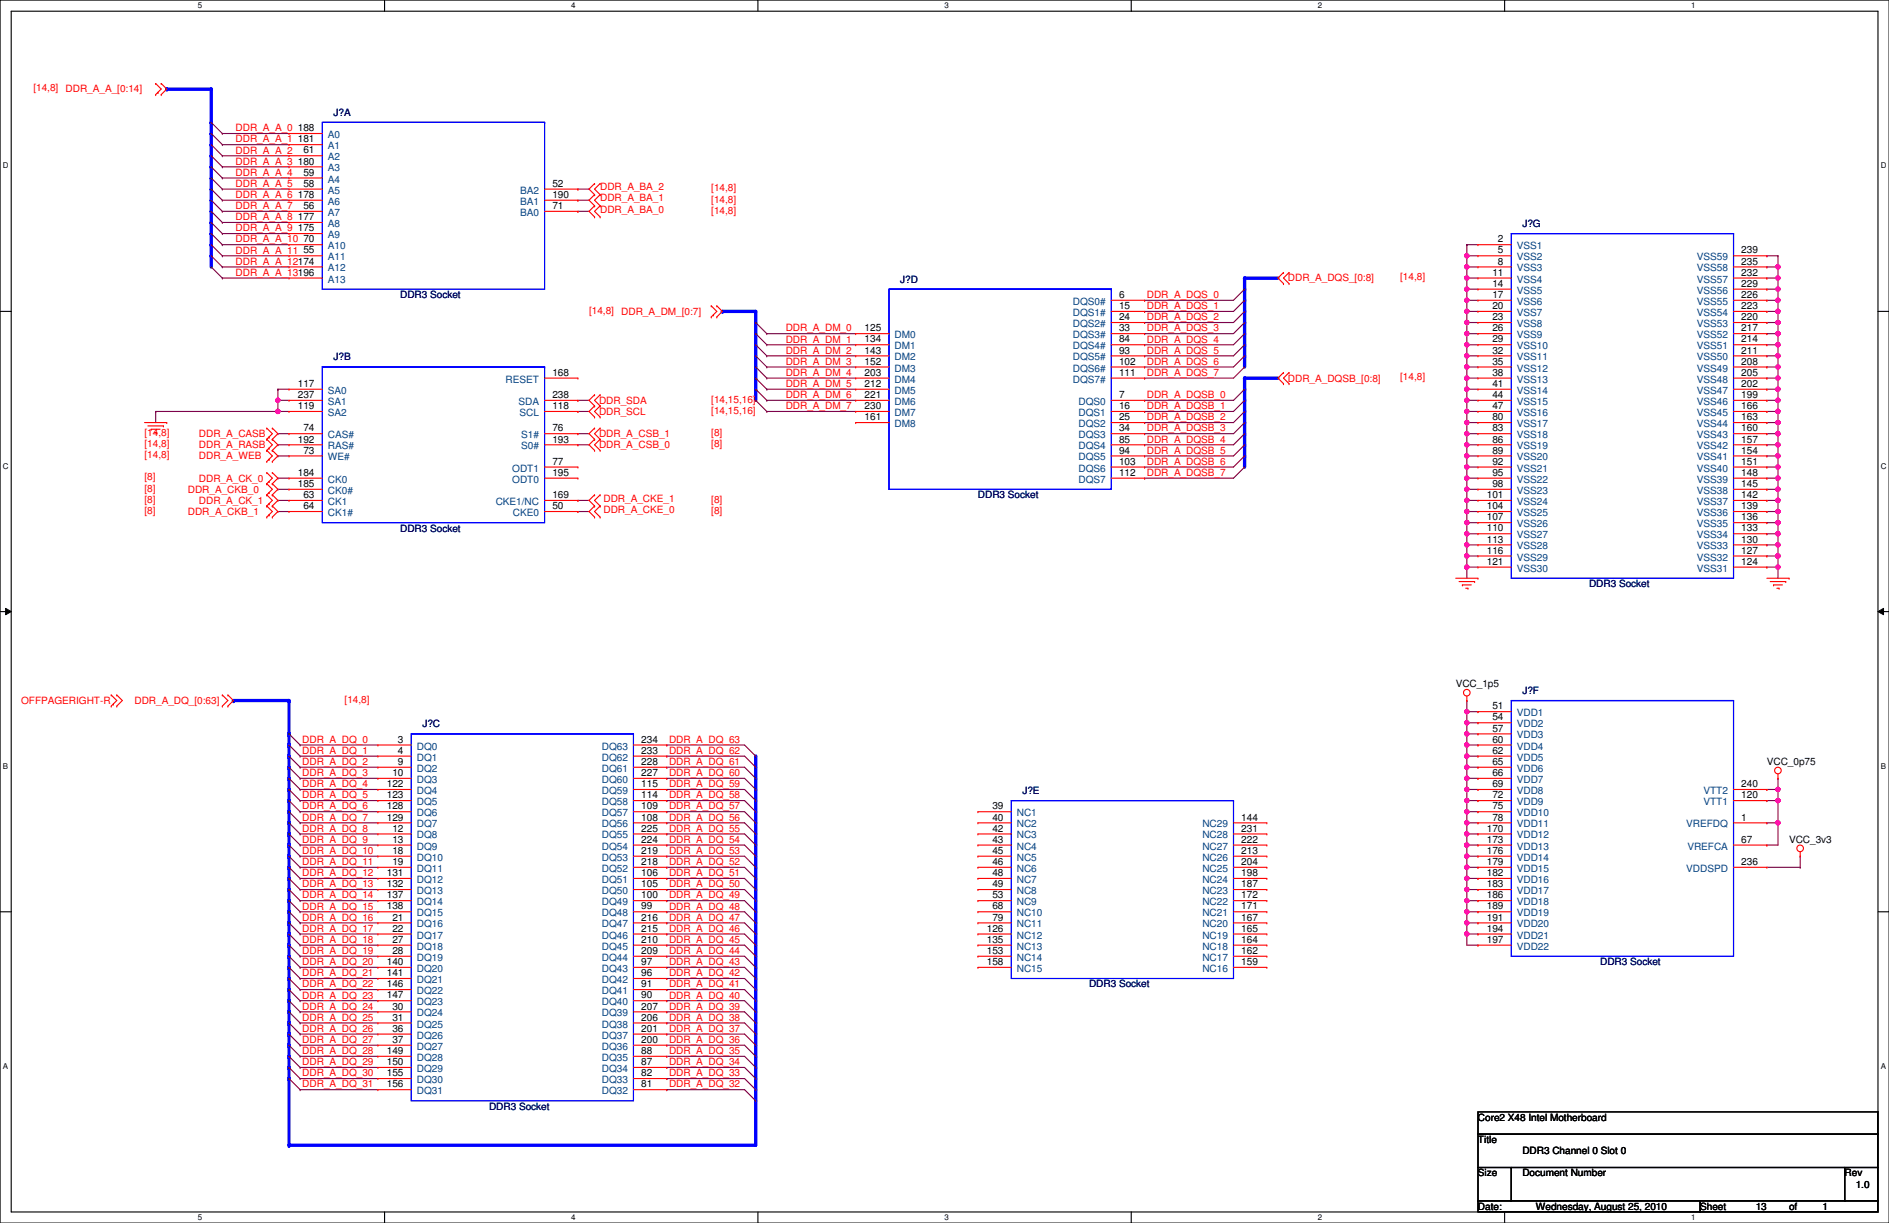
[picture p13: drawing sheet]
<svg xmlns="http://www.w3.org/2000/svg" width="432mm" height="279mm" viewBox="0 0 432 279" stroke-linecap="round" stroke-linejoin="round" font-family="sans-serif">
<defs><g id="words">
<g font-size="2.3" fill="#f00">
<text x="7.6" y="20.9">[14,8]</text>
<text x="15" y="21.1">DDR_A_A_[0:14]</text>
<text x="53.9" y="30">DDR_A_A_0</text>
<text x="53.9" y="35.1">DDR_A_A_2</text>
<text x="53.9" y="32.5">DDR_A_A_1</text>
<text x="53.9" y="40.2">DDR_A_A_4</text>
<text x="53.9" y="37.6">DDR_A_A_3</text>
<text x="53.9" y="47.8">DDR_A_A_7</text>
<text x="53.9" y="45.2">DDR_A_A_6</text>
<text x="53.9" y="42.7">DDR_A_A_5</text>
<text x="137.2" y="46">DDR_A_BA_1</text>
<text x="137.2" y="43.5">DDR_A_BA_2</text>
<text x="162.6" y="46.3">[14,8]</text>
<text x="162.6" y="43.7">[14,8]</text>
<text x="53.9" y="50.3">DDR_A_A_8</text>
<text x="53.9" y="52.9">DDR_A_A_9</text>
<text x="137.2" y="48.6">DDR_A_BA_0</text>
<text x="162.6" y="48.8">[14,8]</text>
<text x="53.9" y="57.9">DDR_A_A_11</text>
<text x="53.9" y="55.4">DDR_A_A_10</text>
<text x="53.9" y="63">DDR_A_A_13196</text>
<text x="53.9" y="60.5">DDR_A_A_12174</text>
<text x="294.4" y="64.3">DDR_A_DQS_[0:8]</text>
<text x="320.1" y="64.1">[14,8]</text>
<text x="134.6" y="71.7">[14,8]</text>
<text x="142" y="71.9">DDR_A_DM_[0:7]</text>
<text x="262.1" y="68.1">DDR_A_DQS_0</text>
<text x="262.1" y="70.6">DDR_A_DQS_1</text>
<text x="179.6" y="75.7">DDR_A_DM_0</text>
<text x="262.1" y="75.7">DDR_A_DQS_3</text>
<text x="262.1" y="73.2">DDR_A_DQS_2</text>
<text x="179.6" y="78.3">DDR_A_DM_1</text>
<text x="179.6" y="83.3">DDR_A_DM_3</text>
<text x="179.6" y="80.8">DDR_A_DM_2</text>
<text x="262.1" y="80.8">DDR_A_DQS_5</text>
<text x="262.1" y="78.3">DDR_A_DQS_4</text>
<text x="262.1" y="83.3">DDR_A_DQS_6</text>
<text x="179.6" y="88.4">DDR_A_DM_5</text>
<text x="179.6" y="85.9">DDR_A_DM_4</text>
<text x="262.1" y="85.9">DDR_A_DQS_7</text>
<text x="294.4" y="87.2">DDR_A_DQSB_[0:8]</text>
<text x="320.1" y="86.9">[14,8]</text>
<text x="136.9" y="92.2">DDR_SDA</text>
<text x="136.9" y="94.8">DDR_SCL</text>
<text x="162.6" y="92">[14,15,16]</text>
<text x="162.6" y="94.5">[14,15,16]</text>
<text x="179.6" y="93.5">DDR_A_DM_7</text>
<text x="179.6" y="91">DDR_A_DM_6</text>
<text x="262.1" y="91">DDR_A_DQSB_0</text>
<text x="262.1" y="93.5">DDR_A_DQSB_1</text>
<text x="33" y="99.6">[14,8]</text>
<text x="45.5" y="99.9">DDR_A_CASB</text>
<text x="136.9" y="99.9">DDR_A_CSB_1</text>
<text x="162.6" y="99.6">[8]</text>
<text x="262.1" y="101.1">DDR_A_DQSB_4</text>
<text x="262.1" y="96">DDR_A_DQSB_2</text>
<text x="262.1" y="98.6">DDR_A_DQSB_3</text>
<text x="33" y="102.2">[14,8]</text>
<text x="33" y="104.7">[14,8]</text>
<text x="45.5" y="102.4">DDR_A_RASB</text>
<text x="45.5" y="104.9">DDR_A_WEB</text>
<text x="136.9" y="102.4">DDR_A_CSB_0</text>
<text x="162.6" y="102.2">[8]</text>
<text x="262.1" y="106.2">DDR_A_DQSB_6</text>
<text x="262.1" y="103.7">DDR_A_DQSB_5</text>
<text x="33" y="109.8">[8]</text>
<text x="33" y="112.3">[8]</text>
<text x="42.9" y="112.6">DDR_A_CKB_0</text>
<text x="45.5" y="110">DDR_A_CK_0</text>
<text x="262.1" y="108.7">DDR_A_DQSB_7</text>
<text x="33" y="114.9">[8]</text>
<text x="33" y="117.4">[8]</text>
<text x="42.9" y="117.6">DDR_A_CKB_1</text>
<text x="45.5" y="115.1">DDR_A_CK_1</text>
<text x="137.9" y="117.1">DDR_A_CKE_0</text>
<text x="137.9" y="114.6">DDR_A_CKE_1</text>
<text x="162.6" y="117.4">[8]</text>
<text x="162.6" y="114.9">[8]</text>
<text x="4.8" y="160.8">OFFPAGERIGHT-R</text>
<text x="30.8" y="160.8">DDR_A_DQ_[0:63]</text>
<text x="78.8" y="160.6">[14,8]</text>
<text x="69.1" y="169.7">DDR_A_DQ_0</text>
<text x="69.1" y="172.2">DDR_A_DQ_1</text>
<text x="152.9" y="169.7">DDR_A_DQ_63</text>
<text x="152.9" y="172.2">DDR_A_DQ_62</text>
<text x="69.1" y="177.3">DDR_A_DQ_3</text>
<text x="69.1" y="174.8">DDR_A_DQ_2</text>
<text x="69.1" y="179.9">DDR_A_DQ_4</text>
<text x="152.9" y="177.3">DDR_A_DQ_60</text>
<text x="152.9" y="174.8">DDR_A_DQ_61</text>
<text x="152.9" y="179.9">DDR_A_DQ_59</text>
<text x="69.1" y="182.4">DDR_A_DQ_5</text>
<text x="69.1" y="184.9">DDR_A_DQ_6</text>
<text x="152.9" y="182.4">DDR_A_DQ_58</text>
<text x="152.9" y="184.9">DDR_A_DQ_57</text>
<text x="69.1" y="190">DDR_A_DQ_8</text>
<text x="69.1" y="187.5">DDR_A_DQ_7</text>
<text x="152.9" y="187.5">DDR_A_DQ_56</text>
<text x="152.9" y="190">DDR_A_DQ_55</text>
<text x="69.1" y="197.6">DDR_A_DQ_11</text>
<text x="69.1" y="195.1">DDR_A_DQ_10</text>
<text x="69.1" y="192.6">DDR_A_DQ_9</text>
<text x="152.9" y="197.6">DDR_A_DQ_52</text>
<text x="152.9" y="195.1">DDR_A_DQ_53</text>
<text x="152.9" y="192.6">DDR_A_DQ_54</text>
<text x="69.1" y="202.7">DDR_A_DQ_13</text>
<text x="69.1" y="200.2">DDR_A_DQ_12</text>
<text x="152.9" y="202.7">DDR_A_DQ_50</text>
<text x="152.9" y="200.2">DDR_A_DQ_51</text>
<text x="69.1" y="207.8">DDR_A_DQ_15</text>
<text x="69.1" y="205.3">DDR_A_DQ_14</text>
<text x="152.9" y="205.3">DDR_A_DQ_49</text>
<text x="152.9" y="207.8">DDR_A_DQ_48</text>
<text x="69.1" y="210.3">DDR_A_DQ_16</text>
<text x="69.1" y="215.4">DDR_A_DQ_18</text>
<text x="69.1" y="212.9">DDR_A_DQ_17</text>
<text x="152.9" y="210.3">DDR_A_DQ_47</text>
<text x="152.9" y="215.4">DDR_A_DQ_45</text>
<text x="152.9" y="212.9">DDR_A_DQ_46</text>
<text x="69.1" y="218">DDR_A_DQ_19</text>
<text x="69.1" y="220.5">DDR_A_DQ_20</text>
<text x="152.9" y="218">DDR_A_DQ_44</text>
<text x="152.9" y="220.5">DDR_A_DQ_43</text>
<text x="69.1" y="223">DDR_A_DQ_21</text>
<text x="69.1" y="225.6">DDR_A_DQ_22</text>
<text x="152.9" y="223">DDR_A_DQ_42</text>
<text x="152.9" y="225.6">DDR_A_DQ_41</text>
<text x="69.1" y="230.7">DDR_A_DQ_24</text>
<text x="69.1" y="228.1">DDR_A_DQ_23</text>
<text x="69.1" y="233.2">DDR_A_DQ_25</text>
<text x="152.9" y="228.1">DDR_A_DQ_40</text>
<text x="152.9" y="230.7">DDR_A_DQ_39</text>
<text x="152.9" y="233.2">DDR_A_DQ_38</text>
<text x="69.1" y="235.7">DDR_A_DQ_26</text>
<text x="69.1" y="238.3">DDR_A_DQ_27</text>
<text x="152.9" y="235.7">DDR_A_DQ_37</text>
<text x="152.9" y="238.3">DDR_A_DQ_36</text>
<text x="69.1" y="243.4">DDR_A_DQ_29</text>
<text x="69.1" y="245.9">DDR_A_DQ_30</text>
<text x="69.1" y="240.8">DDR_A_DQ_28</text>
<text x="152.9" y="240.8">DDR_A_DQ_35</text>
<text x="152.9" y="243.4">DDR_A_DQ_34</text>
<text x="152.9" y="245.9">DDR_A_DQ_33</text>
<text x="69.1" y="248.4">DDR_A_DQ_31</text>
<text x="152.9" y="248.4">DDR_A_DQ_32</text>
</g>
<g font-size="2.3">
<text x="68.1" y="30">188</text>
<text x="68.1" y="32.5">181</text>
<text x="69.4" y="35.1">61</text>
<text x="68.1" y="37.6">180</text>
<text x="69.4" y="40.1">59</text>
<text x="68.1" y="45.2">178</text>
<text x="69.4" y="42.7">58</text>
<text x="69.4" y="47.8">56</text>
<text x="126.3" y="47.8">71</text>
<text x="126.3" y="45.2">190</text>
<text x="126.3" y="42.7">52</text>
<text x="68.1" y="50.3">177</text>
<text x="68.1" y="52.8">175</text>
<text x="69.4" y="55.4">70</text>
<text x="69.4" y="57.9">55</text>
<text x="342.4" y="55.4">2</text>
<text x="342.4" y="57.9">5</text>
<text x="398" y="57.9">239</text>
<text x="341.1" y="63">11</text>
<text x="341.1" y="65.5">14</text>
<text x="342.4" y="60.5">8</text>
<text x="398" y="65.5">229</text>
<text x="398" y="63">232</text>
<text x="398" y="60.5">235</text>
<text x="255.8" y="68.1">6</text>
<text x="255.8" y="70.6">15</text>
<text x="341.1" y="68.1">17</text>
<text x="341.1" y="70.6">20</text>
<text x="398" y="70.6">223</text>
<text x="398" y="68.1">226</text>
<text x="197.6" y="75.7">125</text>
<text x="255.8" y="73.2">24</text>
<text x="255.8" y="75.7">33</text>
<text x="341.1" y="73.2">23</text>
<text x="341.1" y="75.7">26</text>
<text x="398" y="75.7">217</text>
<text x="398" y="73.2">220</text>
<text x="197.6" y="78.2">134</text>
<text x="197.6" y="80.8">143</text>
<text x="197.6" y="83.3">152</text>
<text x="255.8" y="78.2">84</text>
<text x="255.8" y="80.8">93</text>
<text x="255.8" y="83.3">102</text>
<text x="341.1" y="78.2">29</text>
<text x="341.1" y="80.8">32</text>
<text x="341.1" y="83.3">35</text>
<text x="398" y="83.3">208</text>
<text x="398" y="80.8">211</text>
<text x="398" y="78.2">214</text>
<text x="68.1" y="88.4">117</text>
<text x="126.3" y="85.9">168</text>
<text x="197.6" y="85.9">203</text>
<text x="197.6" y="88.4">212</text>
<text x="255.8" y="85.9">111</text>
<text x="341.1" y="85.9">38</text>
<text x="341.1" y="88.4">41</text>
<text x="398" y="88.4">202</text>
<text x="398" y="85.9">205</text>
<text x="68.1" y="90.9">237</text>
<text x="68.1" y="93.5">119</text>
<text x="126.3" y="93.5">118</text>
<text x="126.3" y="90.9">238</text>
<text x="197.6" y="90.9">221</text>
<text x="197.6" y="93.5">230</text>
<text x="255.8" y="90.9">7</text>
<text x="255.8" y="93.5">16</text>
<text x="341.1" y="90.9">44</text>
<text x="341.1" y="93.5">47</text>
<text x="398" y="93.5">166</text>
<text x="398" y="90.9">199</text>
<text x="68.1" y="101.1">192</text>
<text x="69.4" y="98.6">74</text>
<text x="126.3" y="101.1">193</text>
<text x="126.3" y="98.6">76</text>
<text x="197.6" y="96">161</text>
<text x="255.8" y="96">25</text>
<text x="255.8" y="98.6">34</text>
<text x="255.8" y="101.1">85</text>
<text x="341.1" y="96">80</text>
<text x="341.1" y="98.6">83</text>
<text x="341.1" y="101.1">86</text>
<text x="398" y="101.1">157</text>
<text x="398" y="98.6">160</text>
<text x="398" y="96">163</text>
<text x="69.4" y="103.6">73</text>
<text x="126.3" y="106.2">77</text>
<text x="255.8" y="103.6">94</text>
<text x="255.8" y="106.2">103</text>
<text x="341.1" y="103.6">89</text>
<text x="341.1" y="106.2">92</text>
<text x="398" y="106.2">151</text>
<text x="398" y="103.6">154</text>
<text x="68.1" y="108.7">184</text>
<text x="68.1" y="111.3">185</text>
<text x="69.4" y="113.8">63</text>
<text x="126.3" y="108.7">195</text>
<text x="126.3" y="113.8">169</text>
<text x="255.8" y="108.7">112</text>
<text x="339.9" y="113.8">101</text>
<text x="341.1" y="108.7">95</text>
<text x="341.1" y="111.3">98</text>
<text x="398" y="113.8">142</text>
<text x="398" y="111.3">145</text>
<text x="398" y="108.7">148</text>
<text x="69.4" y="116.3">64</text>
<text x="126.3" y="116.3">50</text>
<text x="339.9" y="116.3">104</text>
<text x="339.9" y="118.9">107</text>
<text x="398" y="118.9">136</text>
<text x="398" y="116.3">139</text>
<text x="339.9" y="121.4">110</text>
<text x="339.9" y="124">113</text>
<text x="398" y="124">130</text>
<text x="398" y="121.4">133</text>
<text x="339.9" y="126.5">116</text>
<text x="339.9" y="129">121</text>
<text x="398" y="129">124</text>
<text x="398" y="126.5">127</text>
<text x="332.8" y="157">VCC_1p5</text>
<text x="341.1" y="162.1">51</text>
<text x="341.1" y="164.6">54</text>
<text x="341.1" y="167.1">57</text>
<text x="91" y="169.7">3</text>
<text x="91" y="172.2">4</text>
<text x="146.6" y="172.2">233</text>
<text x="146.6" y="169.7">234</text>
<text x="341.1" y="169.7">60</text>
<text x="341.1" y="172.2">62</text>
<text x="88.4" y="179.8">122</text>
<text x="89.7" y="177.3">10</text>
<text x="91" y="174.8">9</text>
<text x="146.6" y="179.8">115</text>
<text x="146.6" y="177.3">227</text>
<text x="146.6" y="174.8">228</text>
<text x="341.1" y="174.8">65</text>
<text x="341.1" y="177.3">66</text>
<text x="341.1" y="179.8">69</text>
<text x="398" y="179.8">240</text>
<text x="403.9" y="174.8">VCC_0p75</text>
<text x="88.4" y="182.4">123</text>
<text x="88.4" y="184.9">128</text>
<text x="146.6" y="184.9">109</text>
<text x="146.6" y="182.4">114</text>
<text x="226.8" y="184.9">39</text>
<text x="341.1" y="182.4">72</text>
<text x="341.1" y="184.9">75</text>
<text x="398" y="182.4">120</text>
<text x="88.4" y="187.5">129</text>
<text x="89.7" y="190">12</text>
<text x="146.6" y="190">225</text>
<text x="146.6" y="187.5">108</text>
<text x="226.8" y="187.5">40</text>
<text x="226.8" y="190">42</text>
<text x="283.7" y="190">231</text>
<text x="283.7" y="187.5">144</text>
<text x="339.9" y="190">170</text>
<text x="341.1" y="187.5">78</text>
<text x="398" y="187.5">1</text>
<text x="89.7" y="192.5">13</text>
<text x="89.7" y="195.1">18</text>
<text x="89.7" y="197.6">19</text>
<text x="146.6" y="197.6">218</text>
<text x="146.6" y="195.1">219</text>
<text x="146.6" y="192.5">224</text>
<text x="226.8" y="192.5">43</text>
<text x="226.8" y="195.1">45</text>
<text x="226.8" y="197.6">46</text>
<text x="283.7" y="197.6">204</text>
<text x="283.7" y="195.1">213</text>
<text x="283.7" y="192.5">222</text>
<text x="339.9" y="192.5">173</text>
<text x="339.9" y="195.1">176</text>
<text x="339.9" y="197.6">179</text>
<text x="398" y="197.6">236</text>
<text x="398" y="192.5">67</text>
<text x="409" y="192.6">VCC_3v3</text>
<text x="88.4" y="200.2">131</text>
<text x="88.4" y="202.7">132</text>
<text x="146.6" y="202.7">105</text>
<text x="146.6" y="200.2">106</text>
<text x="226.8" y="200.2">48</text>
<text x="226.8" y="202.7">49</text>
<text x="283.7" y="202.7">187</text>
<text x="283.7" y="200.2">198</text>
<text x="339.9" y="200.2">182</text>
<text x="339.9" y="202.7">183</text>
<text x="88.4" y="205.2">137</text>
<text x="88.4" y="207.8">138</text>
<text x="146.6" y="207.8">99</text>
<text x="146.6" y="205.2">100</text>
<text x="226.8" y="205.2">53</text>
<text x="226.8" y="207.8">68</text>
<text x="283.7" y="207.8">171</text>
<text x="283.7" y="205.2">172</text>
<text x="339.9" y="205.2">186</text>
<text x="339.9" y="207.8">189</text>
<text x="89.7" y="210.3">21</text>
<text x="89.7" y="212.9">22</text>
<text x="89.7" y="215.4">27</text>
<text x="146.6" y="215.4">210</text>
<text x="146.6" y="212.9">215</text>
<text x="146.6" y="210.3">216</text>
<text x="225.6" y="212.9">126</text>
<text x="225.6" y="215.4">135</text>
<text x="226.8" y="210.3">79</text>
<text x="283.7" y="215.4">164</text>
<text x="283.7" y="212.9">165</text>
<text x="283.7" y="210.3">167</text>
<text x="339.9" y="210.3">191</text>
<text x="339.9" y="212.9">194</text>
<text x="339.9" y="215.4">197</text>
<text x="88.4" y="220.5">140</text>
<text x="89.7" y="217.9">28</text>
<text x="146.6" y="220.5">97</text>
<text x="146.6" y="217.9">209</text>
<text x="225.6" y="217.9">153</text>
<text x="225.6" y="220.5">158</text>
<text x="283.7" y="220.5">159</text>
<text x="283.7" y="217.9">162</text>
<text x="88.4" y="223">141</text>
<text x="88.4" y="225.6">146</text>
<text x="146.6" y="225.6">91</text>
<text x="146.6" y="223">96</text>
<text x="88.4" y="228.1">147</text>
<text x="89.7" y="230.6">30</text>
<text x="89.7" y="233.2">31</text>
<text x="146.6" y="233.2">206</text>
<text x="146.6" y="230.6">207</text>
<text x="146.6" y="228.1">90</text>
<text x="89.7" y="235.7">36</text>
<text x="89.7" y="238.3">37</text>
<text x="146.6" y="238.3">200</text>
<text x="146.6" y="235.7">201</text>
<text x="88.4" y="240.8">149</text>
<text x="88.4" y="243.3">150</text>
<text x="88.4" y="245.9">155</text>
<text x="146.6" y="245.9">82</text>
<text x="146.6" y="243.3">87</text>
<text x="146.6" y="240.8">88</text>
<text x="88.4" y="248.4">156</text>
<text x="146.6" y="248.4">81</text>
<text x="337.8" y="256.1">Core2 X48 Intel Motherboard</text>
<text x="337.8" y="261.2">Title</text>
<text x="348" y="263.7">DDR3 Channel 0 Slot 0</text>
<text x="337.8" y="268.8">Size</text>
<text x="348" y="268.8">Document Number</text>
<text x="421.7" y="268.8">Rev</text>
<text x="424.2" y="271.3">1.0</text>
<text x="337.8" y="276.4">Date:</text>
<text x="351" y="276.4">Wednesday, August 25, 2010</text>
<text x="388.6" y="276.4">Sheet</text>
<text x="401.3" y="276.4">13</text>
<text x="409" y="276.4">of</text>
<text x="416.6" y="276.4">1</text>
</g>
<g font-size="2.3" fill="#000080">
<text x="76.2" y="26.5">J?A</text>
<text x="348" y="51.9">J?G</text>
<text x="205.8" y="64.6">J?D</text>
<text x="91.5" y="68.1">DDR3 Socket</text>
<text x="76.2" y="82.3">J?B</text>
<text x="223.5" y="113.8">DDR3 Socket</text>
<text x="91.5" y="121.5">DDR3 Socket</text>
<text x="363.2" y="134.2">DDR3 Socket</text>
<text x="348" y="158.5">J?F</text>
<text x="96.5" y="166.2">J?C</text>
<text x="233.7" y="181.4">J?E</text>
<text x="365.8" y="220.5">DDR3 Socket</text>
<text x="248.9" y="225.6">DDR3 Socket</text>
<text x="111.8" y="253.5">DDR3 Socket</text>
</g>
<g font-size="2.3" fill="#004080">
<text x="75" y="31.5">A0</text>
<text x="75" y="34.1">A1</text>
<text x="75" y="36.6">A2</text>
<text x="75" y="39.2">A3</text>
<text x="75" y="41.7">A4</text>
<text x="75" y="44.2">A5</text>
<text x="75" y="46.8">A6</text>
<text x="118.9" y="46.8">BA1</text>
<text x="118.9" y="44.2">BA2</text>
<text x="75" y="49.3">A7</text>
<text x="75" y="51.9">A8</text>
<text x="118.9" y="49.3">BA0</text>
<text x="75" y="54.4">A9</text>
<text x="75" y="56.9">A10</text>
<text x="75" y="59.5">A11</text>
<text x="346.7" y="56.9">VSS1</text>
<text x="346.7" y="59.5">VSS2</text>
<text x="387.9" y="59.5">VSS59</text>
<text x="75" y="62">A12</text>
<text x="75" y="64.6">A13</text>
<text x="346.7" y="62">VSS3</text>
<text x="346.7" y="64.6">VSS4</text>
<text x="387.9" y="64.6">VSS57</text>
<text x="387.9" y="62">VSS58</text>
<text x="245.3" y="69.6">DQS0#</text>
<text x="346.7" y="67.1">VSS5</text>
<text x="346.7" y="69.6">VSS6</text>
<text x="387.9" y="69.6">VSS55</text>
<text x="387.9" y="67.1">VSS56</text>
<text x="204.5" y="77.3">DM0</text>
<text x="245.3" y="72.2">DQS1#</text>
<text x="245.3" y="74.7">DQS2#</text>
<text x="245.3" y="77.3">DQS3#</text>
<text x="346.7" y="72.2">VSS7</text>
<text x="346.7" y="74.7">VSS8</text>
<text x="346.7" y="77.3">VSS9</text>
<text x="387.9" y="77.3">VSS52</text>
<text x="387.9" y="74.7">VSS53</text>
<text x="387.9" y="72.2">VSS54</text>
<text x="204.5" y="79.8">DM1</text>
<text x="204.5" y="82.3">DM2</text>
<text x="245.3" y="79.8">DQS4#</text>
<text x="245.3" y="82.3">DQS5#</text>
<text x="346.7" y="79.8">VSS10</text>
<text x="346.7" y="82.3">VSS11</text>
<text x="387.9" y="82.3">VSS50</text>
<text x="387.9" y="79.8">VSS51</text>
<text x="75" y="90">SA0</text>
<text x="115.6" y="87.4">RESET</text>
<text x="204.5" y="84.9">DM3</text>
<text x="204.5" y="87.4">DM4</text>
<text x="204.5" y="90">DM5</text>
<text x="245.3" y="84.9">DQS6#</text>
<text x="245.3" y="87.4">DQS7#</text>
<text x="346.7" y="84.9">VSS12</text>
<text x="346.7" y="87.4">VSS13</text>
<text x="346.7" y="90">VSS14</text>
<text x="387.9" y="90">VSS47</text>
<text x="387.9" y="87.4">VSS48</text>
<text x="387.9" y="84.9">VSS49</text>
<text x="75" y="92.5">SA1</text>
<text x="75" y="95">SA2</text>
<text x="118.5" y="92.5">SDA</text>
<text x="118.8" y="95">SCL</text>
<text x="204.5" y="92.5">DM6</text>
<text x="204.5" y="95">DM7</text>
<text x="246.5" y="92.5">DQS0</text>
<text x="246.5" y="95">DQS1</text>
<text x="346.7" y="92.5">VSS15</text>
<text x="346.7" y="95">VSS16</text>
<text x="387.9" y="95">VSS45</text>
<text x="387.9" y="92.5">VSS46</text>
<text x="75" y="100.1">CAS#</text>
<text x="119.1" y="100.1">S1#</text>
<text x="204.5" y="97.6">DM8</text>
<text x="246.5" y="97.6">DQS2</text>
<text x="246.5" y="100.1">DQS3</text>
<text x="346.7" y="97.6">VSS17</text>
<text x="346.7" y="100.1">VSS18</text>
<text x="387.9" y="100.1">VSS43</text>
<text x="387.9" y="97.6">VSS44</text>
<text x="75" y="102.7">RAS#</text>
<text x="75" y="105.2">WE#</text>
<text x="117.1" y="107.7">ODT1</text>
<text x="119.1" y="102.7">S0#</text>
<text x="246.5" y="102.7">DQS4</text>
<text x="246.5" y="105.2">DQS5</text>
<text x="246.5" y="107.7">DQS6</text>
<text x="346.7" y="102.7">VSS19</text>
<text x="346.7" y="105.2">VSS20</text>
<text x="346.7" y="107.7">VSS21</text>
<text x="387.9" y="107.7">VSS40</text>
<text x="387.9" y="105.2">VSS41</text>
<text x="387.9" y="102.7">VSS42</text>
<text x="75" y="110.3">CK0</text>
<text x="75" y="112.8">CK0#</text>
<text x="117.1" y="110.3">ODT0</text>
<text x="246.5" y="110.3">DQS7</text>
<text x="346.7" y="110.3">VSS22</text>
<text x="346.7" y="112.8">VSS23</text>
<text x="387.9" y="112.8">VSS38</text>
<text x="387.9" y="110.3">VSS39</text>
<text x="75" y="115.4">CK1</text>
<text x="75" y="117.9">CK1#</text>
<text x="113.3" y="115.4">CKE1/NC</text>
<text x="117.2" y="117.9">CKE0</text>
<text x="346.7" y="115.4">VSS24</text>
<text x="346.7" y="117.9">VSS25</text>
<text x="387.9" y="117.9">VSS36</text>
<text x="387.9" y="115.4">VSS37</text>
<text x="346.7" y="120.4">VSS26</text>
<text x="346.7" y="123">VSS27</text>
<text x="346.7" y="125.5">VSS28</text>
<text x="387.9" y="125.5">VSS33</text>
<text x="387.9" y="123">VSS34</text>
<text x="387.9" y="120.4">VSS35</text>
<text x="346.7" y="128.1">VSS29</text>
<text x="346.7" y="130.6">VSS30</text>
<text x="387.9" y="130.6">VSS31</text>
<text x="387.9" y="128.1">VSS32</text>
<text x="346.7" y="163.6">VDD1</text>
<text x="346.7" y="166.2">VDD2</text>
<text x="95.3" y="171.2">DQ0</text>
<text x="95.3" y="173.8">DQ1</text>
<text x="137.6" y="173.8">DQ62</text>
<text x="137.6" y="171.2">DQ63</text>
<text x="346.7" y="168.7">VDD3</text>
<text x="346.7" y="171.2">VDD4</text>
<text x="346.7" y="173.8">VDD5</text>
<text x="95.3" y="176.3">DQ2</text>
<text x="95.3" y="178.9">DQ3</text>
<text x="137.6" y="178.9">DQ60</text>
<text x="137.6" y="176.3">DQ61</text>
<text x="346.7" y="176.3">VDD6</text>
<text x="346.7" y="178.9">VDD7</text>
<text x="95.3" y="181.4">DQ4</text>
<text x="95.3" y="183.9">DQ5</text>
<text x="137.6" y="183.9">DQ58</text>
<text x="137.6" y="181.4">DQ59</text>
<text x="346.7" y="181.4">VDD8</text>
<text x="346.7" y="183.9">VDD9</text>
<text x="389.4" y="183.9">VTT1</text>
<text x="389.4" y="181.4">VTT2</text>
<text x="95.3" y="186.5">DQ6</text>
<text x="95.3" y="189">DQ7</text>
<text x="95.3" y="191.6">DQ8</text>
<text x="137.6" y="191.6">DQ55</text>
<text x="137.6" y="189">DQ56</text>
<text x="137.6" y="186.5">DQ57</text>
<text x="232.4" y="186.5">NC1</text>
<text x="232.4" y="189">NC2</text>
<text x="232.4" y="191.6">NC3</text>
<text x="274.8" y="191.6">NC28</text>
<text x="274.8" y="189">NC29</text>
<text x="346.7" y="186.5">VDD10</text>
<text x="346.7" y="189">VDD11</text>
<text x="346.7" y="191.6">VDD12</text>
<text x="385.5" y="189">VREFDQ</text>
<text x="95.3" y="194.1">DQ9</text>
<text x="95.3" y="196.6">DQ10</text>
<text x="137.6" y="196.6">DQ53</text>
<text x="137.6" y="194.1">DQ54</text>
<text x="232.4" y="194.1">NC4</text>
<text x="232.4" y="196.6">NC5</text>
<text x="274.8" y="196.6">NC26</text>
<text x="274.8" y="194.1">NC27</text>
<text x="346.7" y="194.1">VDD13</text>
<text x="346.7" y="196.6">VDD14</text>
<text x="385.7" y="194.1">VREFCA</text>
<text x="95.3" y="199.2">DQ11</text>
<text x="95.3" y="201.7">DQ12</text>
<text x="137.6" y="201.7">DQ51</text>
<text x="137.6" y="199.2">DQ52</text>
<text x="232.4" y="199.2">NC6</text>
<text x="232.4" y="201.7">NC7</text>
<text x="274.8" y="201.7">NC24</text>
<text x="274.8" y="199.2">NC25</text>
<text x="346.7" y="199.2">VDD15</text>
<text x="346.7" y="201.7">VDD16</text>
<text x="385.5" y="199.2">VDDSPD</text>
<text x="95.3" y="204.3">DQ13</text>
<text x="95.3" y="206.8">DQ14</text>
<text x="95.3" y="209.3">DQ15</text>
<text x="137.6" y="209.3">DQ48</text>
<text x="137.6" y="206.8">DQ49</text>
<text x="137.6" y="204.3">DQ50</text>
<text x="232.4" y="204.3">NC8</text>
<text x="232.4" y="206.8">NC9</text>
<text x="232.4" y="209.3">NC10</text>
<text x="274.8" y="209.3">NC21</text>
<text x="274.8" y="206.8">NC22</text>
<text x="274.8" y="204.3">NC23</text>
<text x="346.7" y="204.3">VDD17</text>
<text x="346.7" y="206.8">VDD18</text>
<text x="346.7" y="209.3">VDD19</text>
<text x="95.3" y="211.9">DQ16</text>
<text x="95.3" y="214.4">DQ17</text>
<text x="137.6" y="214.4">DQ46</text>
<text x="137.6" y="211.9">DQ47</text>
<text x="232.4" y="211.9">NC11</text>
<text x="232.4" y="214.4">NC12</text>
<text x="274.8" y="214.4">NC19</text>
<text x="274.8" y="211.9">NC20</text>
<text x="346.7" y="211.9">VDD20</text>
<text x="346.7" y="214.4">VDD21</text>
<text x="95.3" y="217">DQ18</text>
<text x="95.3" y="219.5">DQ19</text>
<text x="137.6" y="219.5">DQ44</text>
<text x="137.6" y="217">DQ45</text>
<text x="232.4" y="217">NC13</text>
<text x="232.4" y="219.5">NC14</text>
<text x="274.8" y="219.5">NC17</text>
<text x="274.8" y="217">NC18</text>
<text x="346.7" y="217">VDD22</text>
<text x="95.3" y="222">DQ20</text>
<text x="95.3" y="224.6">DQ21</text>
<text x="95.3" y="227.1">DQ22</text>
<text x="137.6" y="227.1">DQ41</text>
<text x="137.6" y="224.6">DQ42</text>
<text x="137.6" y="222">DQ43</text>
<text x="232.4" y="222">NC15</text>
<text x="274.8" y="222">NC16</text>
<text x="95.3" y="229.7">DQ23</text>
<text x="95.3" y="232.2">DQ24</text>
<text x="137.6" y="232.2">DQ39</text>
<text x="137.6" y="229.7">DQ40</text>
<text x="95.3" y="234.7">DQ25</text>
<text x="95.3" y="237.3">DQ26</text>
<text x="95.3" y="239.8">DQ27</text>
<text x="137.6" y="239.8">DQ36</text>
<text x="137.6" y="237.3">DQ37</text>
<text x="137.6" y="234.7">DQ38</text>
<text x="95.3" y="242.4">DQ28</text>
<text x="95.3" y="244.9">DQ29</text>
<text x="137.6" y="244.9">DQ34</text>
<text x="137.6" y="242.4">DQ35</text>
<text x="95.3" y="247.4">DQ30</text>
<text x="95.3" y="250">DQ31</text>
<text x="137.6" y="250">DQ32</text>
<text x="137.6" y="247.4">DQ33</text>
</g>
<g font-size="1.8">
<text x="45.2" y="1.9">5</text>
<text x="130.6" y="1.9">4</text>
<text x="215.9" y="1.9">3</text>
<text x="301.3" y="1.9">2</text>
<text x="386.6" y="1.9">1</text>
<text x=".7" y="38.5">D</text>
<text x="429.9" y="38.5">D</text>
<text x=".7" y="107.1">C</text>
<text x="429.9" y="107.1">C</text>
<text x=".7" y="175.6">B</text>
<text x="429.9" y="175.6">B</text>
<text x=".7" y="244.2">A</text>
<text x="429.9" y="244.2">A</text>
<text x="45.2" y="278.8">5</text>
<text x="130.6" y="278.8">4</text>
<text x="215.9" y="278.8">3</text>
<text x="301.3" y="278.8">2</text>
<text x="386.6" y="278.8">1</text>
</g>
</g></defs>
<path d="M0 0h431.8v279.4h-431.8zM2.6 2.6h426.7v274.3h-426.7z" fill="none" stroke="#000" stroke-width=".25"/>
<g fill="#fff">
<path d="M45.2 .3h1v2h-1z"/>
<path d="M45.2 277.1h1v2.1h-1z"/>
</g>
<path d="M87.9 0v2.6M87.9 276.9v2.5" fill="none" stroke="#000" stroke-width=".25"/>
<g fill="#fff">
<path d="M130.6 .3h1v2h-1z"/>
<path d="M130.6 277.1h1v2.1h-1z"/>
</g>
<path d="M173.2 0v2.6M173.2 276.9v2.5" fill="none" stroke="#000" stroke-width=".25"/>
<g fill="#fff">
<path d="M215.9 .3h1v2h-1z"/>
<path d="M215.9 277.1h1v2.1h-1z"/>
</g>
<path d="M258.6 0v2.6M258.6 276.9v2.5" fill="none" stroke="#000" stroke-width=".25"/>
<g fill="#fff">
<path d="M301.3 .3h1v2h-1z"/>
<path d="M301.3 277.1h1v2.1h-1z"/>
</g>
<path d="M343.9 0v2.6M343.9 276.9v2.5" fill="none" stroke="#000" stroke-width=".25"/>
<g fill="#fff">
<path d="M386.6 .3h1v2h-1z"/>
<path d="M386.6 277.1h1v2.1h-1z"/>
<path d="M.7 36.9h1.2v2h-1.2z"/>
<path d="M429.9 36.9h1.3v2h-1.3z"/>
<path d="M.7 105.4h1.2v2.1h-1.2z"/>
<path d="M429.9 105.4h1.3v2.1h-1.3z"/>
</g>
<path d="M0 71.1h2.6M429.3 71.1h2.5" fill="none" stroke="#000" stroke-width=".25"/>
<g fill="#fff">
<path d="M.7 174h1.2v2h-1.2z"/>
<path d="M429.9 174h1.2v2h-1.2z"/>
</g>
<path d="M0 139.7h2.6M429.3 139.7h2.5" fill="none" stroke="#000" stroke-width=".25"/>
<path d="M1.3 139l1.3 .7-1.3 .7zM429.3 139.7l1.3-.7v1.4z" fill="#000"/>
<path d="M1.3 139l1.3 .7-1.3 .7zM429.3 139.7l1.3-.7v1.4z" fill="none" stroke="#000" stroke-width=".23"/>
<g fill="#fff">
<path d="M.7 242.6h1.2v2h-1.2z"/>
<path d="M429.9 242.6h1.2v2h-1.2z"/>
</g>
<path d="M0 208.3h2.6M429.3 208.3h2.5" fill="none" stroke="#000" stroke-width=".25"/>
<path d="M406.4 81.3h.1M406.4 81.3v2.5" fill="none" stroke="#800040" stroke-width=".25"/>
<circle cx="406.4" cy="81.3" r=".5" fill="#f0f"/>
<circle cx="406.4" cy="81.3" r=".5" fill="none" stroke="#f0f" stroke-width=".25"/>
<path d="M406.4 99.1h.1M406.4 99.1v2.5" fill="none" stroke="#800040" stroke-width=".25"/>
<circle cx="406.4" cy="99.1" r=".5" fill="#f0f"/>
<circle cx="406.4" cy="99.1" r=".5" fill="none" stroke="#f0f" stroke-width=".25"/>
<path d="M406.4 129.6h.1M406.4 129.6v2.5" fill="none" stroke="#800040" stroke-width=".25"/>
<circle cx="406.4" cy="129.5" r=".5" fill="#f0f"/>
<circle cx="406.4" cy="129.5" r=".5" fill="none" stroke="#f0f" stroke-width=".25"/>
<path d="M406.4 71.1h.1M406.4 71.1v2.6" fill="none" stroke="#800040" stroke-width=".25"/>
<circle cx="406.4" cy="71.1" r=".5" fill="#f0f"/>
<circle cx="406.4" cy="71.1" r=".5" fill="none" stroke="#f0f" stroke-width=".25"/>
<path d="M406.4 111.8h.1M406.4 111.8v2.5" fill="none" stroke="#800040" stroke-width=".25"/>
<circle cx="406.4" cy="111.8" r=".5" fill="#f0f"/>
<circle cx="406.4" cy="111.8" r=".5" fill="none" stroke="#f0f" stroke-width=".25"/>
<path d="M406.4 83.8h.1M406.4 83.8v2.6" fill="none" stroke="#800040" stroke-width=".25"/>
<circle cx="406.4" cy="83.8" r=".5" fill="#f0f"/>
<circle cx="406.4" cy="83.8" r=".5" fill="none" stroke="#f0f" stroke-width=".25"/>
<path d="M406.4 101.6h.1M406.4 101.6v2.6" fill="none" stroke="#800040" stroke-width=".25"/>
<circle cx="406.4" cy="101.6" r=".5" fill="#f0f"/>
<circle cx="406.4" cy="101.6" r=".5" fill="none" stroke="#f0f" stroke-width=".25"/>
<path d="M406.4 73.7h.1M406.4 73.7v2.5" fill="none" stroke="#800040" stroke-width=".25"/>
<circle cx="406.4" cy="73.7" r=".5" fill="#f0f"/>
<circle cx="406.4" cy="73.7" r=".5" fill="none" stroke="#f0f" stroke-width=".25"/>
<path d="M406.4 116.9h.1M406.4 116.9v2.5" fill="none" stroke="#800040" stroke-width=".25"/>
<circle cx="406.4" cy="116.8" r=".5" fill="#f0f"/>
<circle cx="406.4" cy="116.8" r=".5" fill="none" stroke="#f0f" stroke-width=".25"/>
<path d="M406.4 58.4h.1M406.4 58.4v2.6M406.4 86.4h.1M406.4 86.4v2.5" fill="none" stroke="#800040" stroke-width=".25"/>
<circle cx="406.4" cy="86.4" r=".5" fill="#f0f"/>
<circle cx="406.4" cy="86.4" r=".5" fill="none" stroke="#f0f" stroke-width=".25"/>
<path d="M406.4 91.5h.1M406.4 91.5v2.5" fill="none" stroke="#800040" stroke-width=".25"/>
<circle cx="406.4" cy="91.4" r=".5" fill="#f0f"/>
<circle cx="406.4" cy="91.4" r=".5" fill="none" stroke="#f0f" stroke-width=".25"/>
<path d="M406.4 104.2h.1M406.4 104.2v2.5" fill="none" stroke="#800040" stroke-width=".25"/>
<circle cx="406.4" cy="104.1" r=".5" fill="#f0f"/>
<circle cx="406.4" cy="104.1" r=".5" fill="none" stroke="#f0f" stroke-width=".25"/>
<path d="M406.4 76.2h.1M406.4 76.2v2.6" fill="none" stroke="#800040" stroke-width=".25"/>
<circle cx="406.4" cy="76.2" r=".5" fill="#f0f"/>
<circle cx="406.4" cy="76.2" r=".5" fill="none" stroke="#f0f" stroke-width=".25"/>
<path d="M406.4 114.3h.1M406.4 114.3v2.6" fill="none" stroke="#800040" stroke-width=".25"/>
<circle cx="406.4" cy="114.3" r=".5" fill="#f0f"/>
<circle cx="406.4" cy="114.3" r=".5" fill="none" stroke="#f0f" stroke-width=".25"/>
<path d="M406.4 119.4h.1M406.4 119.4v2.5" fill="none" stroke="#800040" stroke-width=".25"/>
<circle cx="406.4" cy="119.4" r=".5" fill="#f0f"/>
<circle cx="406.4" cy="119.4" r=".5" fill="none" stroke="#f0f" stroke-width=".25"/>
<path d="M406.4 61h.1M406.4 61v2.5" fill="none" stroke="#800040" stroke-width=".25"/>
<circle cx="406.4" cy="61" r=".5" fill="#f0f"/>
<circle cx="406.4" cy="61" r=".5" fill="none" stroke="#f0f" stroke-width=".25"/>
<path d="M406.4 66.1h.1M406.4 66.1v2.5" fill="none" stroke="#800040" stroke-width=".25"/>
<circle cx="406.4" cy="66" r=".5" fill="#f0f"/>
<circle cx="406.4" cy="66" r=".5" fill="none" stroke="#f0f" stroke-width=".25"/>
<path d="M406.4 88.9h.1M406.4 88.9v2.6" fill="none" stroke="#800040" stroke-width=".25"/>
<circle cx="406.4" cy="88.9" r=".5" fill="#f0f"/>
<circle cx="406.4" cy="88.9" r=".5" fill="none" stroke="#f0f" stroke-width=".25"/>
<path d="M406.4 94h.1M406.4 94v2.5" fill="none" stroke="#800040" stroke-width=".25"/>
<circle cx="406.4" cy="94" r=".5" fill="#f0f"/>
<circle cx="406.4" cy="94" r=".5" fill="none" stroke="#f0f" stroke-width=".25"/>
<path d="M406.4 106.7h.1M406.4 106.7v2.5" fill="none" stroke="#800040" stroke-width=".25"/>
<circle cx="406.4" cy="106.7" r=".5" fill="#f0f"/>
<circle cx="406.4" cy="106.7" r=".5" fill="none" stroke="#f0f" stroke-width=".25"/>
<path d="M406.4 78.8h.1M406.4 78.8v2.5" fill="none" stroke="#800040" stroke-width=".25"/>
<circle cx="406.4" cy="78.7" r=".5" fill="#f0f"/>
<circle cx="406.4" cy="78.7" r=".5" fill="none" stroke="#f0f" stroke-width=".25"/>
<path d="M406.4 121.9h.1M406.4 121.9v2.6" fill="none" stroke="#800040" stroke-width=".25"/>
<circle cx="406.4" cy="124.5" r=".5" fill="#f0f"/>
<circle cx="406.4" cy="124.5" r=".5" fill="none" stroke="#f0f" stroke-width=".25"/>
<circle cx="406.4" cy="121.9" r=".5" fill="#f0f"/>
<circle cx="406.4" cy="121.9" r=".5" fill="none" stroke="#f0f" stroke-width=".25"/>
<path d="M406.4 63.5h.1M406.4 63.5v2.6" fill="none" stroke="#800040" stroke-width=".25"/>
<circle cx="406.4" cy="63.5" r=".5" fill="#f0f"/>
<circle cx="406.4" cy="63.5" r=".5" fill="none" stroke="#f0f" stroke-width=".25"/>
<path d="M406.4 68.6h.1M406.4 68.6v2.5" fill="none" stroke="#800040" stroke-width=".25"/>
<circle cx="406.4" cy="68.6" r=".5" fill="#f0f"/>
<circle cx="406.4" cy="68.6" r=".5" fill="none" stroke="#f0f" stroke-width=".25"/>
<path d="M406.4 96.5h.1M406.4 96.5v2.6" fill="none" stroke="#800040" stroke-width=".25"/>
<circle cx="406.4" cy="96.5" r=".5" fill="#f0f"/>
<circle cx="406.4" cy="96.5" r=".5" fill="none" stroke="#f0f" stroke-width=".25"/>
<path d="M406.4 109.2h.1M406.4 109.2v2.6" fill="none" stroke="#800040" stroke-width=".25"/>
<circle cx="406.4" cy="109.2" r=".5" fill="#f0f"/>
<circle cx="406.4" cy="109.2" r=".5" fill="none" stroke="#f0f" stroke-width=".25"/>
<path d="M335.3 55.9h.1M335.3 55.9v2.5M335.3 81.3h.1M335.3 81.3v2.5" fill="none" stroke="#800040" stroke-width=".25"/>
<circle cx="335.3" cy="81.3" r=".5" fill="#f0f"/>
<circle cx="335.3" cy="81.3" r=".5" fill="none" stroke="#f0f" stroke-width=".25"/>
<path d="M335.3 96.5h.1M335.3 96.5v2.6" fill="none" stroke="#800040" stroke-width=".25"/>
<circle cx="335.3" cy="96.5" r=".5" fill="#f0f"/>
<circle cx="335.3" cy="96.5" r=".5" fill="none" stroke="#f0f" stroke-width=".25"/>
<path d="M335.3 91.5h.1M335.3 91.5v2.5" fill="none" stroke="#800040" stroke-width=".25"/>
<circle cx="335.3" cy="91.4" r=".5" fill="#f0f"/>
<circle cx="335.3" cy="91.4" r=".5" fill="none" stroke="#f0f" stroke-width=".25"/>
<path d="M335.3 121.9h.1M335.3 121.9v2.6" fill="none" stroke="#800040" stroke-width=".25"/>
<circle cx="335.3" cy="121.9" r=".5" fill="#f0f"/>
<circle cx="335.3" cy="121.9" r=".5" fill="none" stroke="#f0f" stroke-width=".25"/>
<path d="M335.3 106.7h.1M335.3 106.7v2.5" fill="none" stroke="#800040" stroke-width=".25"/>
<circle cx="335.3" cy="106.7" r=".5" fill="#f0f"/>
<circle cx="335.3" cy="106.7" r=".5" fill="none" stroke="#f0f" stroke-width=".25"/>
<path d="M335.3 116.9h.1M335.3 116.9v2.5" fill="none" stroke="#800040" stroke-width=".25"/>
<circle cx="335.3" cy="116.8" r=".5" fill="#f0f"/>
<circle cx="335.3" cy="116.8" r=".5" fill="none" stroke="#f0f" stroke-width=".25"/>
<path d="M335.3 68.6h.1M335.3 68.6v2.5" fill="none" stroke="#800040" stroke-width=".25"/>
<circle cx="335.3" cy="68.6" r=".5" fill="#f0f"/>
<circle cx="335.3" cy="68.6" r=".5" fill="none" stroke="#f0f" stroke-width=".25"/>
<path d="M335.3 63.5h.1M335.3 63.5v2.6" fill="none" stroke="#800040" stroke-width=".25"/>
<circle cx="335.3" cy="63.5" r=".5" fill="#f0f"/>
<circle cx="335.3" cy="63.5" r=".5" fill="none" stroke="#f0f" stroke-width=".25"/>
<path d="M335.3 78.8h.1M335.3 78.8v2.5" fill="none" stroke="#800040" stroke-width=".25"/>
<circle cx="335.3" cy="78.7" r=".5" fill="#f0f"/>
<circle cx="335.3" cy="78.7" r=".5" fill="none" stroke="#f0f" stroke-width=".25"/>
<path d="M335.3 94h.1M335.3 94v2.5" fill="none" stroke="#800040" stroke-width=".25"/>
<circle cx="335.3" cy="94" r=".5" fill="#f0f"/>
<circle cx="335.3" cy="94" r=".5" fill="none" stroke="#f0f" stroke-width=".25"/>
<path d="M335.3 88.9h.1M335.3 88.9v2.6" fill="none" stroke="#800040" stroke-width=".25"/>
<circle cx="335.3" cy="88.9" r=".5" fill="#f0f"/>
<circle cx="335.3" cy="88.9" r=".5" fill="none" stroke="#f0f" stroke-width=".25"/>
<path d="M335.3 119.4h.1M335.3 119.4v2.5" fill="none" stroke="#800040" stroke-width=".25"/>
<circle cx="335.3" cy="119.4" r=".5" fill="#f0f"/>
<circle cx="335.3" cy="119.4" r=".5" fill="none" stroke="#f0f" stroke-width=".25"/>
<path d="M335.3 104.2h.1M335.3 104.2v2.5" fill="none" stroke="#800040" stroke-width=".25"/>
<circle cx="335.3" cy="104.1" r=".5" fill="#f0f"/>
<circle cx="335.3" cy="104.1" r=".5" fill="none" stroke="#f0f" stroke-width=".25"/>
<path d="M335.3 114.3h.1M335.3 114.3v2.6" fill="none" stroke="#800040" stroke-width=".25"/>
<circle cx="335.3" cy="114.3" r=".5" fill="#f0f"/>
<circle cx="335.3" cy="114.3" r=".5" fill="none" stroke="#f0f" stroke-width=".25"/>
<path d="M335.3 61h.1M335.3 61v2.5" fill="none" stroke="#800040" stroke-width=".25"/>
<circle cx="335.3" cy="61" r=".5" fill="#f0f"/>
<circle cx="335.3" cy="61" r=".5" fill="none" stroke="#f0f" stroke-width=".25"/>
<path d="M335.3 76.2h.1M335.3 76.2v2.6" fill="none" stroke="#800040" stroke-width=".25"/>
<circle cx="335.3" cy="76.2" r=".5" fill="#f0f"/>
<circle cx="335.3" cy="76.2" r=".5" fill="none" stroke="#f0f" stroke-width=".25"/>
<path d="M335.3 86.4h.1M335.3 86.4v2.5" fill="none" stroke="#800040" stroke-width=".25"/>
<circle cx="335.3" cy="86.4" r=".5" fill="#f0f"/>
<circle cx="335.3" cy="86.4" r=".5" fill="none" stroke="#f0f" stroke-width=".25"/>
<path d="M335.3 101.6h.1M335.3 101.6v2.6" fill="none" stroke="#800040" stroke-width=".25"/>
<circle cx="335.3" cy="101.6" r=".5" fill="#f0f"/>
<circle cx="335.3" cy="101.6" r=".5" fill="none" stroke="#f0f" stroke-width=".25"/>
<path d="M335.3 129.6h.1M335.3 129.6v2.5" fill="none" stroke="#800040" stroke-width=".25"/>
<circle cx="335.3" cy="129.5" r=".5" fill="#f0f"/>
<circle cx="335.3" cy="129.5" r=".5" fill="none" stroke="#f0f" stroke-width=".25"/>
<path d="M335.3 111.8h.1M335.3 111.8v2.5" fill="none" stroke="#800040" stroke-width=".25"/>
<circle cx="335.3" cy="111.8" r=".5" fill="#f0f"/>
<circle cx="335.3" cy="111.8" r=".5" fill="none" stroke="#f0f" stroke-width=".25"/>
<path d="M335.3 58.4h.1M335.3 58.4v2.6" fill="none" stroke="#800040" stroke-width=".25"/>
<circle cx="335.3" cy="58.4" r=".5" fill="#f0f"/>
<circle cx="335.3" cy="58.4" r=".5" fill="none" stroke="#f0f" stroke-width=".25"/>
<path d="M335.3 73.7h.1M335.3 73.7v2.5" fill="none" stroke="#800040" stroke-width=".25"/>
<circle cx="335.3" cy="73.7" r=".5" fill="#f0f"/>
<circle cx="335.3" cy="73.7" r=".5" fill="none" stroke="#f0f" stroke-width=".25"/>
<path d="M335.3 83.8h.1M335.3 83.8v2.6" fill="none" stroke="#800040" stroke-width=".25"/>
<circle cx="335.3" cy="83.8" r=".5" fill="#f0f"/>
<circle cx="335.3" cy="83.8" r=".5" fill="none" stroke="#f0f" stroke-width=".25"/>
<path d="M335.3 99.1h.1M335.3 99.1v2.5" fill="none" stroke="#800040" stroke-width=".25"/>
<circle cx="335.3" cy="99.1" r=".5" fill="#f0f"/>
<circle cx="335.3" cy="99.1" r=".5" fill="none" stroke="#f0f" stroke-width=".25"/>
<path d="M335.3 124.5h.1M335.3 124.5v2.5" fill="none" stroke="#800040" stroke-width=".25"/>
<circle cx="335.3" cy="124.5" r=".5" fill="#f0f"/>
<circle cx="335.3" cy="124.5" r=".5" fill="none" stroke="#f0f" stroke-width=".25"/>
<path d="M335.3 109.2h.1M335.3 109.2v2.6" fill="none" stroke="#800040" stroke-width=".25"/>
<circle cx="335.3" cy="109.2" r=".5" fill="#f0f"/>
<circle cx="335.3" cy="109.2" r=".5" fill="none" stroke="#f0f" stroke-width=".25"/>
<path d="M335.3 71.1h.1M335.3 71.1v2.6" fill="none" stroke="#800040" stroke-width=".25"/>
<circle cx="335.3" cy="71.1" r=".5" fill="#f0f"/>
<circle cx="335.3" cy="71.1" r=".5" fill="none" stroke="#f0f" stroke-width=".25"/>
<path d="M335.3 66.1h.1M335.3 66.1v2.5" fill="none" stroke="#800040" stroke-width=".25"/>
<circle cx="335.3" cy="66" r=".5" fill="#f0f"/>
<circle cx="335.3" cy="66" r=".5" fill="none" stroke="#f0f" stroke-width=".25"/>
<path d="M403.9 127h.1M403.9 127h2.5" fill="none" stroke="#800040" stroke-width=".25"/>
<circle cx="406.4" cy="127" r=".5" fill="#f0f"/>
<circle cx="406.4" cy="127" r=".5" fill="none" stroke="#f0f" stroke-width=".25"/>
<g fill="none" stroke="#800040" stroke-width=".25">
<path d="M335.3 55.9h.1M335.3 58.4h.1M335.3 58.4h2.5M335.3 55.9h2.5M403.9 58.4h.1M403.9 58.4h2.5M335.3 68.6h.1M335.3 71.1h.1M335.3 63.5h.1M335.3 66.1h.1M335.3 78.8h.1M335.3 61h.1"/>
<path d="M335.3 76.2h.1M335.3 73.7h.1M335.3 71.1h2.5M335.3 73.7h2.5M335.3 76.2h2.5M335.3 61h2.5M335.3 78.8h2.5M335.3 63.5h2.5M335.3 66.1h2.5M335.3 68.6h2.5M403.9 71.1h.1M403.9 73.7h.1"/>
<path d="M403.9 76.2h.1M403.9 61h.1M403.9 78.8h.1M403.9 63.5h.1M403.9 66.1h.1M403.9 68.6h.1M403.9 71.1h2.5M403.9 73.7h2.5M403.9 76.2h2.5M403.9 61h2.5M403.9 78.8h2.5M403.9 63.5h2.5"/>
<path d="M403.9 66.1h2.5M403.9 68.6h2.5M335.3 81.3h.1M335.3 83.8h.1M335.3 96.5h.1M335.3 99.1h.1M335.3 91.5h.1M335.3 94h.1M335.3 88.9h.1M335.3 86.4h.1M335.3 81.3h2.5M335.3 83.8h2.5"/>
<path d="M335.3 99.1h2.5M335.3 86.4h2.5M335.3 88.9h2.5M335.3 91.5h2.5M335.3 94h2.5M335.3 96.5h2.5M403.9 81.3h.1M403.9 83.8h.1M403.9 99.1h.1M403.9 86.4h.1M403.9 88.9h.1M403.9 91.5h.1"/>
<path d="M403.9 94h.1M403.9 96.5h.1M403.9 81.3h2.5M403.9 83.8h2.5M403.9 99.1h2.5M403.9 86.4h2.5M403.9 88.9h2.5M403.9 91.5h2.5M403.9 94h2.5M403.9 96.5h2.5M335.3 106.7h.1M335.3 109.2h.1"/>
<path d="M335.3 116.9h.1M335.3 119.4h.1M335.3 104.2h.1M335.3 114.3h.1M335.3 101.6h.1M335.3 111.8h.1M335.3 101.6h2.5M335.3 111.8h2.5M335.3 114.3h2.5M335.3 104.2h2.5M335.3 116.9h2.5M335.3 119.4h2.5"/>
<path d="M335.3 106.7h2.5M335.3 109.2h2.5M403.9 101.6h.1M403.9 111.8h.1M403.9 114.3h.1M403.9 104.2h.1M403.9 116.9h.1M403.9 119.4h.1M403.9 106.7h.1M403.9 109.2h.1M403.9 101.6h2.5M403.9 111.8h2.5"/>
<path d="M403.9 114.3h2.5M403.9 104.2h2.5M403.9 116.9h2.5M403.9 119.4h2.5M403.9 106.7h2.5M403.9 109.2h2.5M335.3 121.9h.1M335.3 124.5h.1M335.3 127h.1M335.3 129.6h.1M335.3 121.9h2.5M335.3 124.5h2.5"/>
<path d="M335.3 129.6h2.5M335.3 127h2.5M335.3 127v2.6M403.9 121.9h.1M403.9 124.5h.1M403.9 129.6h.1M403.9 121.9h2.5M403.9 124.5h2.5M403.9 129.6h2.5M406.4 124.5h.1M406.4 124.5v2.5"/>
</g>
<circle cx="335.3" cy="127" r=".5" fill="#f0f"/>
<circle cx="335.3" cy="127" r=".5" fill="none" stroke="#f0f" stroke-width=".25"/>
<path d="M406.4 127h.1M406.4 127v2.6" fill="none" stroke="#800040" stroke-width=".25"/>
<circle cx="406.4" cy="127" r=".5" fill="#f0f"/>
<circle cx="406.4" cy="127" r=".5" fill="none" stroke="#f0f" stroke-width=".25"/>
<g fill="none" stroke="#800040" stroke-width=".25">
<path d="M68.6 170.2h.1M68.6 177.8h.1M68.6 175.3h.1M68.6 172.7h.1M68.6 170.2h17.8M68.6 172.7h17.8M68.6 177.8h17.8M68.6 175.3h17.8M152.4 170.2h.1M152.4 172.7h.1M152.4 177.8h.1M152.4 175.3h.1"/>
<path d="M152.4 170.2h17.8M152.4 172.7h17.8M152.4 177.8h17.8M152.4 175.3h17.8M68.6 182.9h.1M68.6 180.4h.1M68.6 190.5h.1M68.6 188h.1M68.6 185.4h.1M68.6 198.1h.1M68.6 195.6h.1M68.6 193.1h.1"/>
<path d="M68.6 182.9h17.8M68.6 180.4h17.8M68.6 188h17.8M68.6 185.4h17.8M68.6 190.5h17.8M68.6 198.1h17.8M68.6 195.6h17.8M68.6 193.1h17.8M152.4 182.9h.1M152.4 180.4h.1M152.4 188h.1M152.4 185.4h.1"/>
<path d="M152.4 190.5h.1M152.4 198.1h.1M152.4 195.6h.1M152.4 193.1h.1M152.4 182.9h17.8M152.4 180.4h17.8M152.4 188h17.8M152.4 185.4h17.8M152.4 190.5h17.8M152.4 198.1h17.8M152.4 195.6h17.8M152.4 193.1h17.8"/>
<path d="M68.6 203.2h.1M68.6 200.7h.1M68.6 210.8h.1M68.6 208.3h.1M68.6 205.8h.1M68.6 215.9h.1M68.6 218.5h.1M68.6 213.4h.1M68.6 205.8h17.8M68.6 203.2h17.8M68.6 200.7h17.8M68.6 208.3h17.8"/>
<path d="M68.6 210.8h17.8M68.6 215.9h17.8M68.6 218.5h17.8M68.6 213.4h17.8M152.4 205.8h.1M152.4 203.2h.1M152.4 200.7h.1M152.4 208.3h.1M152.4 210.8h.1M152.4 215.9h.1M152.4 218.5h.1M152.4 213.4h.1"/>
<path d="M152.4 205.8h17.8M152.4 203.2h17.8M152.4 200.7h17.8M152.4 208.3h17.8M152.4 210.8h17.8M152.4 215.9h17.8M152.4 218.5h17.8M152.4 213.4h17.8M68.6 221h.1M68.6 223.5h.1M68.6 231.2h.1M68.6 226.1h.1"/>
<path d="M68.6 228.6h.1M68.6 233.7h.1M68.6 236.2h.1M68.6 238.8h.1M68.6 228.6h17.8M68.6 221h17.8M68.6 223.5h17.8M68.6 231.2h17.8M68.6 226.1h17.8M68.6 233.7h17.8M68.6 236.2h17.8M68.6 238.8h17.8"/>
<path d="M152.4 228.6h.1M152.4 221h.1M152.4 223.5h.1M152.4 231.2h.1M152.4 226.1h.1M152.4 233.7h.1M152.4 236.2h.1M152.4 238.8h.1M152.4 228.6h17.8M152.4 221h17.8M152.4 223.5h17.8M152.4 231.2h17.8"/>
<path d="M152.4 226.1h17.8M152.4 233.7h17.8M152.4 236.2h17.8M152.4 238.8h17.8M68.6 243.9h.1M68.6 246.4h.1M68.6 248.9h.1M68.6 241.3h.1M68.6 241.3h17.8M68.6 243.9h17.8M68.6 246.4h17.8M68.6 248.9h17.8"/>
<path d="M152.4 241.3h.1M152.4 243.9h.1M152.4 246.4h.1M152.4 248.9h.1M152.4 241.3h17.8M152.4 243.9h17.8M152.4 246.4h17.8M152.4 248.9h17.8"/>
</g>
<path d="M172.7 185.4v2.6" fill="none" stroke="#00f" stroke-width=".76"/>
<circle cx="172.7" cy="185.4" r=".38" fill="#00f"/>
<path d="M172.7 180.4v2.5" fill="none" stroke="#00f" stroke-width=".76"/>
<circle cx="172.7" cy="180.4" r=".38" fill="#00f"/>
<path d="M172.7 172.7v2.6" fill="none" stroke="#00f" stroke-width=".76"/>
<circle cx="172.7" cy="172.7" r=".38" fill="#00f"/>
<path d="M172.7 203.2v2.6" fill="none" stroke="#00f" stroke-width=".76"/>
<circle cx="172.7" cy="203.2" r=".38" fill="#00f"/>
<path d="M172.7 198.1v2.6" fill="none" stroke="#00f" stroke-width=".76"/>
<circle cx="172.7" cy="198.1" r=".38" fill="#00f"/>
<path d="M172.7 193.1v2.5" fill="none" stroke="#00f" stroke-width=".76"/>
<circle cx="172.7" cy="193.1" r=".38" fill="#00f"/>
<path d="M172.7 188v2.5" fill="none" stroke="#00f" stroke-width=".76"/>
<circle cx="172.7" cy="188" r=".38" fill="#00f"/>
<path d="M172.7 241.3v2.6" fill="none" stroke="#00f" stroke-width=".76"/>
<circle cx="172.7" cy="241.3" r=".38" fill="#00f"/>
<path d="M172.7 236.2v2.6" fill="none" stroke="#00f" stroke-width=".76"/>
<circle cx="172.7" cy="236.2" r=".38" fill="#00f"/>
<path d="M172.7 223.5v2.6" fill="none" stroke="#00f" stroke-width=".76"/>
<circle cx="172.7" cy="223.5" r=".38" fill="#00f"/>
<path d="M172.7 205.8v2.5" fill="none" stroke="#00f" stroke-width=".76"/>
<circle cx="172.7" cy="205.8" r=".38" fill="#00f"/>
<path d="M172.7 243.9v2.5" fill="none" stroke="#00f" stroke-width=".76"/>
<circle cx="172.7" cy="243.9" r=".38" fill="#00f"/>
<path d="M172.7 248.9v2.6" fill="none" stroke="#00f" stroke-width=".76"/>
<circle cx="172.7" cy="248.9" r=".38" fill="#00f"/>
<path d="M172.7 251.5v10.1" fill="none" stroke="#00f" stroke-width=".76"/>
<circle cx="172.7" cy="251.5" r=".38" fill="#00f"/>
<path d="M172.7 246.4v2.5" fill="none" stroke="#00f" stroke-width=".76"/>
<circle cx="172.7" cy="246.4" r=".38" fill="#00f"/>
<path d="M172.7 231.2v2.5" fill="none" stroke="#00f" stroke-width=".76"/>
<circle cx="172.7" cy="231.2" r=".38" fill="#00f"/>
<path d="M172.7 233.7v2.5" fill="none" stroke="#00f" stroke-width=".76"/>
<circle cx="172.7" cy="233.7" r=".38" fill="#00f"/>
<path d="M172.7 228.6v2.6" fill="none" stroke="#00f" stroke-width=".76"/>
<circle cx="172.7" cy="228.6" r=".38" fill="#00f"/>
<path d="M172.7 238.8v2.5" fill="none" stroke="#00f" stroke-width=".76"/>
<circle cx="172.7" cy="238.8" r=".38" fill="#00f"/>
<path d="M172.7 221v2.5" fill="none" stroke="#00f" stroke-width=".76"/>
<circle cx="172.7" cy="221" r=".38" fill="#00f"/>
<path d="M172.7 215.9v2.6" fill="none" stroke="#00f" stroke-width=".76"/>
<circle cx="172.7" cy="215.9" r=".38" fill="#00f"/>
<path d="M172.7 210.8v2.6" fill="none" stroke="#00f" stroke-width=".76"/>
<circle cx="172.7" cy="210.8" r=".38" fill="#00f"/>
<path d="M172.7 226.1v2.5" fill="none" stroke="#00f" stroke-width=".76"/>
<circle cx="172.7" cy="226.1" r=".38" fill="#00f"/>
<path d="M172.7 200.7v2.5" fill="none" stroke="#00f" stroke-width=".76"/>
<circle cx="172.7" cy="200.7" r=".38" fill="#00f"/>
<path d="M172.7 208.3v2.5" fill="none" stroke="#00f" stroke-width=".76"/>
<circle cx="172.7" cy="208.3" r=".38" fill="#00f"/>
<path d="M172.7 213.4v2.5" fill="none" stroke="#00f" stroke-width=".76"/>
<circle cx="172.7" cy="213.4" r=".38" fill="#00f"/>
<path d="M172.7 218.5v2.5" fill="none" stroke="#00f" stroke-width=".76"/>
<circle cx="172.7" cy="218.5" r=".38" fill="#00f"/>
<path d="M172.7 177.8v2.6" fill="none" stroke="#00f" stroke-width=".76"/>
<circle cx="172.7" cy="177.8" r=".38" fill="#00f"/>
<path d="M172.7 182.9v2.5" fill="none" stroke="#00f" stroke-width=".76"/>
<circle cx="172.7" cy="182.9" r=".38" fill="#00f"/>
<path d="M172.7 190.5v2.6" fill="none" stroke="#00f" stroke-width=".76"/>
<circle cx="172.7" cy="190.5" r=".38" fill="#00f"/>
<path d="M172.7 195.6v2.5" fill="none" stroke="#00f" stroke-width=".76"/>
<circle cx="172.7" cy="195.6" r=".38" fill="#00f"/>
<path d="M172.7 175.3v2.5" fill="none" stroke="#00f" stroke-width=".76"/>
<circle cx="172.7" cy="175.3" r=".38" fill="#00f"/>
<path d="M66.1 261.6h106.6" fill="none" stroke="#00f" stroke-width=".76"/>
<circle cx="66.1" cy="261.6" r=".38" fill="#00f"/>
<path d="M66.1 246.4v15.2" fill="none" stroke="#00f" stroke-width=".76"/>
<circle cx="66.1" cy="246.4" r=".38" fill="#00f"/>
<path d="M66.1 172.7v2.6" fill="none" stroke="#00f" stroke-width=".76"/>
<circle cx="66.1" cy="172.7" r=".38" fill="#00f"/>
<path d="M66.1 180.4v2.5" fill="none" stroke="#00f" stroke-width=".76"/>
<circle cx="66.1" cy="180.4" r=".38" fill="#00f"/>
<path d="M66.1 160v7.7" fill="none" stroke="#00f" stroke-width=".76"/>
<circle cx="66.1" cy="160" r=".38" fill="#00f"/>
<path d="M66.1 167.7v2.5" fill="none" stroke="#00f" stroke-width=".76"/>
<circle cx="66.1" cy="167.7" r=".38" fill="#00f"/>
<path d="M66.1 185.4v2.6" fill="none" stroke="#00f" stroke-width=".76"/>
<circle cx="66.1" cy="185.4" r=".38" fill="#00f"/>
<path d="M66.1 175.3v2.5" fill="none" stroke="#00f" stroke-width=".76"/>
<circle cx="66.1" cy="175.3" r=".38" fill="#00f"/>
<path d="M66.1 177.8v2.6" fill="none" stroke="#00f" stroke-width=".76"/>
<circle cx="66.1" cy="177.8" r=".38" fill="#00f"/>
<path d="M66.1 170.2v2.5" fill="none" stroke="#00f" stroke-width=".76"/>
<circle cx="66.1" cy="170.2" r=".38" fill="#00f"/>
<path d="M66.1 188v2.5" fill="none" stroke="#00f" stroke-width=".76"/>
<circle cx="66.1" cy="188" r=".38" fill="#00f"/>
<path d="M66.1 190.5v2.6" fill="none" stroke="#00f" stroke-width=".76"/>
<circle cx="66.1" cy="190.5" r=".38" fill="#00f"/>
<path d="M66.1 193.1v2.5" fill="none" stroke="#00f" stroke-width=".76"/>
<circle cx="66.1" cy="193.1" r=".38" fill="#00f"/>
<path d="M66.1 182.9v2.5" fill="none" stroke="#00f" stroke-width=".76"/>
<circle cx="66.1" cy="182.9" r=".38" fill="#00f"/>
<path d="M66.1 200.7v2.5" fill="none" stroke="#00f" stroke-width=".76"/>
<circle cx="66.1" cy="200.7" r=".38" fill="#00f"/>
<path d="M66.1 203.2v2.6" fill="none" stroke="#00f" stroke-width=".76"/>
<circle cx="66.1" cy="203.2" r=".38" fill="#00f"/>
<path d="M66.1 195.6v2.5" fill="none" stroke="#00f" stroke-width=".76"/>
<circle cx="66.1" cy="195.6" r=".38" fill="#00f"/>
<path d="M66.1 198.1v2.6" fill="none" stroke="#00f" stroke-width=".76"/>
<circle cx="66.1" cy="198.1" r=".38" fill="#00f"/>
<path d="M66.1 215.9v2.6" fill="none" stroke="#00f" stroke-width=".76"/>
<circle cx="66.1" cy="215.9" r=".38" fill="#00f"/>
<path d="M66.1 205.8v2.5" fill="none" stroke="#00f" stroke-width=".76"/>
<circle cx="66.1" cy="205.8" r=".38" fill="#00f"/>
<path d="M66.1 208.3v2.5" fill="none" stroke="#00f" stroke-width=".76"/>
<circle cx="66.1" cy="208.3" r=".38" fill="#00f"/>
<path d="M66.1 210.8v2.6" fill="none" stroke="#00f" stroke-width=".76"/>
<circle cx="66.1" cy="210.8" r=".38" fill="#00f"/>
<path d="M66.1 236.2v2.6" fill="none" stroke="#00f" stroke-width=".76"/>
<circle cx="66.1" cy="236.2" r=".38" fill="#00f"/>
<path d="M66.1 218.5v2.5" fill="none" stroke="#00f" stroke-width=".76"/>
<circle cx="66.1" cy="218.5" r=".38" fill="#00f"/>
<path d="M66.1 221v2.5" fill="none" stroke="#00f" stroke-width=".76"/>
<circle cx="66.1" cy="221" r=".38" fill="#00f"/>
<path d="M66.1 213.4v2.5" fill="none" stroke="#00f" stroke-width=".76"/>
<circle cx="66.1" cy="213.4" r=".38" fill="#00f"/>
<path d="M66.1 233.7v2.5" fill="none" stroke="#00f" stroke-width=".76"/>
<circle cx="66.1" cy="233.7" r=".38" fill="#00f"/>
<path d="M66.1 226.1v2.5" fill="none" stroke="#00f" stroke-width=".76"/>
<circle cx="66.1" cy="226.1" r=".38" fill="#00f"/>
<path d="M66.1 228.6v2.6" fill="none" stroke="#00f" stroke-width=".76"/>
<circle cx="66.1" cy="228.6" r=".38" fill="#00f"/>
<path d="M66.1 223.5v2.6" fill="none" stroke="#00f" stroke-width=".76"/>
<circle cx="66.1" cy="223.5" r=".38" fill="#00f"/>
<path d="M66.1 243.9v2.5" fill="none" stroke="#00f" stroke-width=".76"/>
<circle cx="66.1" cy="243.9" r=".38" fill="#00f"/>
<path d="M66.1 241.3v2.6" fill="none" stroke="#00f" stroke-width=".76"/>
<circle cx="66.1" cy="241.3" r=".38" fill="#00f"/>
<path d="M66.1 238.8v2.5" fill="none" stroke="#00f" stroke-width=".76"/>
<circle cx="66.1" cy="238.8" r=".38" fill="#00f"/>
<path d="M66.1 231.2v2.5" fill="none" stroke="#00f" stroke-width=".76"/>
<circle cx="66.1" cy="231.2" r=".38" fill="#00f"/>
<path d="M53.4 160h12.7" fill="none" stroke="#00f" stroke-width=".76"/>
<circle cx="53.4" cy="160" r=".38" fill="#00f"/>
<g fill="none" stroke="#800040" stroke-width=".25">
<path d="M175.3 76.2h.1M175.3 78.8h.1M175.3 76.2h20.3M175.3 78.8h20.3M261.6 68.6h.1M261.6 76.2h.1M261.6 73.7h.1M261.6 71.1h.1M261.6 78.8h.1M261.6 76.2h20.4M261.6 78.8h20.4M261.6 68.6h20.4"/>
<path d="M261.6 73.7h20.4M261.6 71.1h20.4M175.3 83.8h.1M175.3 81.3h.1M175.3 94h.1M175.3 88.9h.1M175.3 86.4h.1M175.3 91.5h.1M175.3 83.8h20.3M175.3 81.3h20.3M175.3 94h20.3M175.3 88.9h20.3"/>
<path d="M175.3 86.4h20.3M175.3 91.5h20.3M261.6 91.5h.1M261.6 86.4h.1M261.6 81.3h.1M261.6 83.8h.1M261.6 96.5h.1M261.6 99.1h.1M261.6 94h.1M261.6 83.8h20.4M261.6 81.3h20.4M261.6 94h20.4"/>
<path d="M261.6 86.4h20.4M261.6 91.5h20.4M261.6 96.5h20.4M261.6 99.1h20.4M261.6 101.6h.1M261.6 109.2h.1M261.6 106.7h.1M261.6 104.2h.1M261.6 101.6h20.4M261.6 109.2h20.4M261.6 106.7h20.4M261.6 104.2h20.4"/>
</g>
<path d="M284.5 81.3v2.5" fill="none" stroke="#00f" stroke-width=".76"/>
<circle cx="284.5" cy="81.3" r=".38" fill="#00f"/>
<path d="M284.5 73.7v2.5" fill="none" stroke="#00f" stroke-width=".76"/>
<circle cx="284.5" cy="73.7" r=".38" fill="#00f"/>
<path d="M284.5 68.6v2.5" fill="none" stroke="#00f" stroke-width=".76"/>
<circle cx="284.5" cy="68.6" r=".38" fill="#00f"/>
<path d="M284.5 78.8v2.5" fill="none" stroke="#00f" stroke-width=".76"/>
<circle cx="284.5" cy="78.8" r=".38" fill="#00f"/>
<path d="M284.5 76.2v2.6" fill="none" stroke="#00f" stroke-width=".76"/>
<circle cx="284.5" cy="76.2" r=".38" fill="#00f"/>
<path d="M284.5 66.1v2.5" fill="none" stroke="#00f" stroke-width=".76"/>
<circle cx="284.5" cy="66.1" r=".38" fill="#00f"/>
<path d="M284.5 71.1v2.6" fill="none" stroke="#00f" stroke-width=".76"/>
<circle cx="284.5" cy="71.1" r=".38" fill="#00f"/>
<path d="M284.5 91.5v2.5" fill="none" stroke="#00f" stroke-width=".76"/>
<circle cx="284.5" cy="91.5" r=".38" fill="#00f"/>
<path d="M284.5 88.9v2.6" fill="none" stroke="#00f" stroke-width=".76"/>
<circle cx="284.5" cy="88.9" r=".38" fill="#00f"/>
<path d="M284.5 104.2v2.5" fill="none" stroke="#00f" stroke-width=".76"/>
<circle cx="284.5" cy="104.2" r=".38" fill="#00f"/>
<path d="M284.5 96.5v2.6" fill="none" stroke="#00f" stroke-width=".76"/>
<circle cx="284.5" cy="96.5" r=".38" fill="#00f"/>
<path d="M284.5 94v2.5" fill="none" stroke="#00f" stroke-width=".76"/>
<circle cx="284.5" cy="94" r=".38" fill="#00f"/>
<path d="M284.5 101.6v2.6" fill="none" stroke="#00f" stroke-width=".76"/>
<circle cx="284.5" cy="101.6" r=".38" fill="#00f"/>
<path d="M284.5 99.1v2.5" fill="none" stroke="#00f" stroke-width=".76"/>
<circle cx="284.5" cy="99.1" r=".38" fill="#00f"/>
<path d="M172.7 76.2v2.6" fill="none" stroke="#00f" stroke-width=".76"/>
<circle cx="172.7" cy="76.2" r=".38" fill="#00f"/>
<path d="M172.7 73.7v2.5" fill="none" stroke="#00f" stroke-width=".76"/>
<circle cx="172.7" cy="73.7" r=".38" fill="#00f"/>
<path d="M172.7 88.9v2.6" fill="none" stroke="#00f" stroke-width=".76"/>
<circle cx="172.7" cy="88.9" r=".38" fill="#00f"/>
<path d="M172.7 81.3v2.5" fill="none" stroke="#00f" stroke-width=".76"/>
<circle cx="172.7" cy="81.3" r=".38" fill="#00f"/>
<path d="M172.7 78.8v2.5" fill="none" stroke="#00f" stroke-width=".76"/>
<circle cx="172.7" cy="78.8" r=".38" fill="#00f"/>
<path d="M172.7 86.4v2.5" fill="none" stroke="#00f" stroke-width=".76"/>
<circle cx="172.7" cy="86.4" r=".38" fill="#00f"/>
<path d="M172.7 83.8v2.6" fill="none" stroke="#00f" stroke-width=".76"/>
<circle cx="172.7" cy="83.8" r=".38" fill="#00f"/>
<path d="M284.5 86.4v2.5" fill="none" stroke="#00f" stroke-width=".76"/>
<circle cx="284.5" cy="86.4" r=".38" fill="#00f"/>
<path d="M284.5 86.4h7.6" fill="none" stroke="#00f" stroke-width=".76"/>
<circle cx="284.5" cy="86.4" r=".38" fill="#00f"/>
<path d="M165.1 71.1h7.6" fill="none" stroke="#00f" stroke-width=".76"/>
<circle cx="165.1" cy="71.1" r=".38" fill="#00f"/>
<path d="M172.7 71.1v2.6" fill="none" stroke="#00f" stroke-width=".76"/>
<circle cx="172.7" cy="71.1" r=".38" fill="#00f"/>
<path d="M284.5 63.5h7.6" fill="none" stroke="#00f" stroke-width=".76"/>
<circle cx="284.5" cy="63.5" r=".38" fill="#00f"/>
<path d="M284.5 63.5v2.6" fill="none" stroke="#00f" stroke-width=".76"/>
<circle cx="284.5" cy="63.5" r=".38" fill="#00f"/>
<path d="M50.8 63.5h.1M50.8 63.5h15.3" fill="none" stroke="#800040" stroke-width=".25"/>
<path d="M48.3 30.5v2.5" fill="none" stroke="#00f" stroke-width=".76"/>
<circle cx="48.3" cy="30.5" r=".38" fill="#00f"/>
<path d="M48.3 35.6v2.5" fill="none" stroke="#00f" stroke-width=".76"/>
<circle cx="48.3" cy="35.6" r=".38" fill="#00f"/>
<path d="M48.3 43.2v2.5" fill="none" stroke="#00f" stroke-width=".76"/>
<circle cx="48.3" cy="43.2" r=".38" fill="#00f"/>
<path d="M48.3 20.3v7.7" fill="none" stroke="#00f" stroke-width=".76"/>
<circle cx="48.3" cy="20.3" r=".38" fill="#00f"/>
<path d="M48.3 28v2.5" fill="none" stroke="#00f" stroke-width=".76"/>
<circle cx="48.3" cy="28" r=".38" fill="#00f"/>
<path d="M48.3 48.3v2.5" fill="none" stroke="#00f" stroke-width=".76"/>
<circle cx="48.3" cy="48.3" r=".38" fill="#00f"/>
<path d="M48.3 38.1v2.6" fill="none" stroke="#00f" stroke-width=".76"/>
<circle cx="48.3" cy="38.1" r=".38" fill="#00f"/>
<path d="M48.3 40.7v2.5" fill="none" stroke="#00f" stroke-width=".76"/>
<circle cx="48.3" cy="40.7" r=".38" fill="#00f"/>
<path d="M48.3 33v2.6" fill="none" stroke="#00f" stroke-width=".76"/>
<circle cx="48.3" cy="33" r=".38" fill="#00f"/>
<path d="M48.3 50.8v2.6" fill="none" stroke="#00f" stroke-width=".76"/>
<circle cx="48.3" cy="50.8" r=".38" fill="#00f"/>
<path d="M48.3 53.4v2.5" fill="none" stroke="#00f" stroke-width=".76"/>
<circle cx="48.3" cy="53.4" r=".38" fill="#00f"/>
<path d="M48.3 55.9v2.5" fill="none" stroke="#00f" stroke-width=".76"/>
<circle cx="48.3" cy="55.9" r=".38" fill="#00f"/>
<path d="M48.3 45.7v2.6" fill="none" stroke="#00f" stroke-width=".76"/>
<circle cx="48.3" cy="45.7" r=".38" fill="#00f"/>
<path d="M48.3 58.4v2.6" fill="none" stroke="#00f" stroke-width=".76"/>
<circle cx="48.3" cy="58.4" r=".38" fill="#00f"/>
<path d="M38.1 20.3h10.2" fill="none" stroke="#00f" stroke-width=".76"/>
<circle cx="38.1" cy="20.3" r=".38" fill="#00f"/>
<g fill="none" stroke="#800040" stroke-width=".25">
<path d="M50.8 38.1h.1M50.8 35.6h.1M50.8 33h.1M50.8 30.5h.1M50.8 38.1h15.3M50.8 35.6h15.3M50.8 33h15.3M50.8 30.5h15.3M50.8 40.7h.1M50.8 50.8h.1M50.8 58.4h.1M50.8 48.3h.1"/>
<path d="M50.8 55.9h.1M50.8 53.4h.1M50.8 45.7h.1M50.8 43.2h.1M50.8 40.7h15.3M50.8 50.8h15.3M50.8 58.4h15.3M50.8 48.3h15.3M50.8 55.9h15.3M50.8 53.4h15.3M50.8 45.7h15.3M50.8 43.2h15.3"/>
<path d="M50.8 61h.1M50.8 61h15.3M63.5 99.1h.1M63.5 99.1h2.6M132.1 99.1h.1M132.1 91.5h.1M132.1 94h.1M132.1 99.1h2.5M132.1 91.5h2.5M132.1 94h2.5M63.5 101.6h.1M63.5 104.2h.1"/>
<path d="M63.5 109.2h.1M63.5 116.9h.1M63.5 111.8h.1M63.5 101.6h2.6M63.5 104.2h2.6M63.5 109.2h2.6M63.5 116.9h2.6M63.5 111.8h2.6M132.1 116.9h.1M132.1 114.3h.1M132.1 101.6h.1M132.1 101.6h2.5"/>
<path d="M132.1 116.9h2.5M132.1 114.3h2.5M406.4 188h.1M406.4 188v5.1"/>
</g>
<circle cx="406.4" cy="188" r=".5" fill="#f0f"/>
<circle cx="406.4" cy="188" r=".5" fill="none" stroke="#f0f" stroke-width=".25"/>
<path d="M406.4 180.4h.1M406.4 180.4v2.5" fill="none" stroke="#800040" stroke-width=".25"/>
<circle cx="406.4" cy="180.3" r=".5" fill="#f0f"/>
<circle cx="406.4" cy="180.3" r=".5" fill="none" stroke="#f0f" stroke-width=".25"/>
<path d="M406.4 182.9h.1M406.4 182.9v5.1" fill="none" stroke="#800040" stroke-width=".25"/>
<circle cx="406.4" cy="182.9" r=".5" fill="#f0f"/>
<circle cx="406.4" cy="182.9" r=".5" fill="none" stroke="#f0f" stroke-width=".25"/>
<path d="M335.3 160h.1M335.3 160v2.6M406.4 177.8h.1M406.4 177.8v2.6M403.9 198.1h7.6M411.5 198.1h.1M411.5 195.6h.1M411.5 195.6v2.5M335.3 200.7h.1M335.3 200.7v2.5" fill="none" stroke="#800040" stroke-width=".25"/>
<circle cx="335.3" cy="200.7" r=".5" fill="#f0f"/>
<circle cx="335.3" cy="200.7" r=".5" fill="none" stroke="#f0f" stroke-width=".25"/>
<path d="M335.3 185.4h.1M335.3 185.4v2.6" fill="none" stroke="#800040" stroke-width=".25"/>
<circle cx="335.3" cy="185.4" r=".5" fill="#f0f"/>
<circle cx="335.3" cy="185.4" r=".5" fill="none" stroke="#f0f" stroke-width=".25"/>
<path d="M335.3 172.7h.1M335.3 172.7v2.6" fill="none" stroke="#800040" stroke-width=".25"/>
<circle cx="335.3" cy="172.7" r=".5" fill="#f0f"/>
<circle cx="335.3" cy="172.7" r=".5" fill="none" stroke="#f0f" stroke-width=".25"/>
<path d="M335.3 167.7h.1M335.3 167.7v2.5" fill="none" stroke="#800040" stroke-width=".25"/>
<circle cx="335.3" cy="167.6" r=".5" fill="#f0f"/>
<circle cx="335.3" cy="167.6" r=".5" fill="none" stroke="#f0f" stroke-width=".25"/>
<path d="M335.3 198.1h.1M335.3 198.1v2.6" fill="none" stroke="#800040" stroke-width=".25"/>
<circle cx="335.3" cy="198.1" r=".5" fill="#f0f"/>
<circle cx="335.3" cy="198.1" r=".5" fill="none" stroke="#f0f" stroke-width=".25"/>
<path d="M335.3 182.9h.1M335.3 182.9v2.5" fill="none" stroke="#800040" stroke-width=".25"/>
<circle cx="335.3" cy="182.9" r=".5" fill="#f0f"/>
<circle cx="335.3" cy="182.9" r=".5" fill="none" stroke="#f0f" stroke-width=".25"/>
<path d="M335.3 193.1h.1M335.3 193.1v2.5" fill="none" stroke="#800040" stroke-width=".25"/>
<circle cx="335.3" cy="193" r=".5" fill="#f0f"/>
<circle cx="335.3" cy="193" r=".5" fill="none" stroke="#f0f" stroke-width=".25"/>
<path d="M335.3 180.4h.1M335.3 180.4v2.5" fill="none" stroke="#800040" stroke-width=".25"/>
<circle cx="335.3" cy="180.3" r=".5" fill="#f0f"/>
<circle cx="335.3" cy="180.3" r=".5" fill="none" stroke="#f0f" stroke-width=".25"/>
<path d="M335.3 170.2h.1M335.3 170.2v2.5" fill="none" stroke="#800040" stroke-width=".25"/>
<circle cx="335.3" cy="170.2" r=".5" fill="#f0f"/>
<circle cx="335.3" cy="170.2" r=".5" fill="none" stroke="#f0f" stroke-width=".25"/>
<path d="M335.3 165.1h.1M335.3 165.1v2.6" fill="none" stroke="#800040" stroke-width=".25"/>
<circle cx="335.3" cy="165.1" r=".5" fill="#f0f"/>
<circle cx="335.3" cy="165.1" r=".5" fill="none" stroke="#f0f" stroke-width=".25"/>
<path d="M335.3 213.4h.1M335.3 213.4v2.5" fill="none" stroke="#800040" stroke-width=".25"/>
<circle cx="335.3" cy="213.4" r=".5" fill="#f0f"/>
<circle cx="335.3" cy="213.4" r=".5" fill="none" stroke="#f0f" stroke-width=".25"/>
<path d="M335.3 208.3h.1M335.3 208.3v2.5" fill="none" stroke="#800040" stroke-width=".25"/>
<circle cx="335.3" cy="208.3" r=".5" fill="#f0f"/>
<circle cx="335.3" cy="208.3" r=".5" fill="none" stroke="#f0f" stroke-width=".25"/>
<path d="M335.3 195.6h.1M335.3 195.6v2.5" fill="none" stroke="#800040" stroke-width=".25"/>
<circle cx="335.3" cy="195.6" r=".5" fill="#f0f"/>
<circle cx="335.3" cy="195.6" r=".5" fill="none" stroke="#f0f" stroke-width=".25"/>
<path d="M335.3 205.8h.1M335.3 205.8v2.5" fill="none" stroke="#800040" stroke-width=".25"/>
<circle cx="335.3" cy="205.7" r=".5" fill="#f0f"/>
<circle cx="335.3" cy="205.7" r=".5" fill="none" stroke="#f0f" stroke-width=".25"/>
<path d="M335.3 190.5h.1M335.3 190.5v2.6" fill="none" stroke="#800040" stroke-width=".25"/>
<circle cx="335.3" cy="190.5" r=".5" fill="#f0f"/>
<circle cx="335.3" cy="190.5" r=".5" fill="none" stroke="#f0f" stroke-width=".25"/>
<path d="M335.3 177.8h.1M335.3 177.8v2.6" fill="none" stroke="#800040" stroke-width=".25"/>
<circle cx="335.3" cy="177.8" r=".5" fill="#f0f"/>
<circle cx="335.3" cy="177.8" r=".5" fill="none" stroke="#f0f" stroke-width=".25"/>
<path d="M335.3 162.6h.1M335.3 162.6v2.5" fill="none" stroke="#800040" stroke-width=".25"/>
<circle cx="335.3" cy="162.6" r=".5" fill="#f0f"/>
<circle cx="335.3" cy="162.6" r=".5" fill="none" stroke="#f0f" stroke-width=".25"/>
<path d="M335.3 203.2h.1M335.3 203.2v2.6" fill="none" stroke="#800040" stroke-width=".25"/>
<circle cx="335.3" cy="203.2" r=".5" fill="#f0f"/>
<circle cx="335.3" cy="203.2" r=".5" fill="none" stroke="#f0f" stroke-width=".25"/>
<path d="M335.3 188h.1M335.3 188v2.5" fill="none" stroke="#800040" stroke-width=".25"/>
<circle cx="335.3" cy="188" r=".5" fill="#f0f"/>
<circle cx="335.3" cy="188" r=".5" fill="none" stroke="#f0f" stroke-width=".25"/>
<path d="M335.3 175.3h.1M335.3 175.3v2.5" fill="none" stroke="#800040" stroke-width=".25"/>
<circle cx="335.3" cy="175.3" r=".5" fill="#f0f"/>
<circle cx="335.3" cy="175.3" r=".5" fill="none" stroke="#f0f" stroke-width=".25"/>
<g fill="none" stroke="#800040" stroke-width=".25">
<path d="M335.3 162.6h2.5M335.3 172.7h2.5M335.3 175.3h2.5M335.3 167.7h2.5M335.3 170.2h2.5M335.3 165.1h2.5M335.3 177.8h2.5M337.8 162.6h.1M337.8 172.7h.1M337.8 175.3h.1M337.8 167.7h.1M337.8 170.2h.1"/>
<path d="M337.8 165.1h.1M337.8 177.8h.1M335.3 185.4h2.5M335.3 188h2.5M335.3 198.1h2.5M335.3 182.9h2.5M335.3 193.1h2.5M335.3 195.6h2.5M335.3 180.4h2.5M335.3 190.5h2.5M337.8 185.4h.1M337.8 188h.1"/>
<path d="M337.8 198.1h.1M337.8 182.9h.1M337.8 193.1h.1M337.8 195.6h.1M337.8 180.4h.1M337.8 190.5h.1M335.3 210.8h.1M335.3 200.7h2.5M335.3 203.2h2.5M335.3 210.8v2.6h2.5M335.3 215.9h2.5M335.3 208.3h2.5"/>
<path d="M335.3 210.8h2.5M335.3 205.8h2.5M337.8 200.7h.1M337.8 203.2h.1M337.8 213.4h.1M337.8 215.9h.1M337.8 208.3h.1M337.8 210.8h.1M337.8 205.8h.1"/>
</g>
<circle cx="335.3" cy="210.8" r=".5" fill="#f0f"/>
<circle cx="335.3" cy="210.8" r=".5" fill="none" stroke="#f0f" stroke-width=".25"/>
<g fill="none" stroke="#800040" stroke-width=".25">
<path d="M35.6 94h.1M35.6 94v2.5M63.5 88.9h.1M63.5 91.5h.1M63.5 88.9v2.6M63.5 88.9h2.6M63.5 91.5h2.6M403.9 188h.1M403.9 193.1h.1M403.9 180.4h.1M403.9 182.9h.1M403.9 188h2.5"/>
<path d="M403.9 193.1h2.5M403.9 180.4h2.5M403.9 182.9h2.5"/>
</g>
<circle cx="63.5" cy="91.4" r=".5" fill="#f0f"/>
<circle cx="63.5" cy="91.4" r=".5" fill="none" stroke="#f0f" stroke-width=".25"/>
<path d="M63.5 94h.1M63.5 94h2.6" fill="none" stroke="#800040" stroke-width=".25"/>
<circle cx="63.5" cy="94" r=".5" fill="#f0f"/>
<circle cx="63.5" cy="94" r=".5" fill="none" stroke="#f0f" stroke-width=".25"/>
<g fill="none" stroke="#800040" stroke-width=".25">
<path d="M48.3 30.5h.1M48.3 28h.1M48.3 33h.1M48.3 35.6h.1M48.3 38.1h.1M48.3 30.5l2.5 2.5M48.3 28l2.5 2.5M48.3 33l2.5 2.6M48.3 35.6l2.5 2.5M48.3 38.1l2.5 2.6M48.3 45.7h.1M48.3 43.2h.1"/>
<path d="M48.3 40.7h.1M48.3 53.4h.1M48.3 48.3h.1M48.3 55.9h.1M48.3 58.4h.1M48.3 50.8h.1M48.3 45.7l2.5 2.6M48.3 43.2l2.5 2.5M48.3 40.7l2.5 2.5M48.3 53.4l2.5 2.5M48.3 48.3l2.5 2.5M48.3 55.9l2.5 2.5"/>
<path d="M48.3 58.4l2.5 2.6M48.3 50.8l2.5 2.6M132.1 48.3h.1M132.1 45.7h.1M132.1 43.2h.1M132.1 48.3h2.5M132.1 45.7h2.5M132.1 43.2h2.5M48.3 61h.1M48.3 61l2.5 2.5M172.7 78.8h.1M172.7 73.7h.1"/>
<path d="M172.7 76.2h.1M172.7 78.8l2.6 2.5M172.7 73.7l2.6 2.5M172.7 76.2l2.6 2.6M284.5 73.7h.1M284.5 71.1h.1M284.5 66.1h.1M284.5 68.6h.1M284.5 78.8h.1M284.5 76.2h.1M284.5 73.7l-2.5 2.5M284.5 71.1l-2.5 2.6"/>
<path d="M284.5 66.1l-2.5 2.5M284.5 68.6l-2.5 2.5M284.5 78.8l-2.5 2.5M284.5 76.2l-2.5 2.6M35.6 94h.1M63.5 91.5h.1M63.5 91.5v2.5h-27.9M172.7 86.4h.1M172.7 83.8h.1M172.7 88.9h.1M172.7 91.5h.1M172.7 81.3h.1"/>
<path d="M172.7 86.4l2.6 2.5M172.7 83.8l2.6 2.6M172.7 88.9l2.6 2.6M172.7 91.5l2.6 2.5M172.7 81.3l2.6 2.5M284.5 83.8h.1M284.5 96.5h.1M284.5 94h.1M284.5 88.9h.1M284.5 91.5h.1M284.5 81.3h.1M284.5 99.1h.1"/>
<path d="M284.5 83.8l-2.5 2.6M284.5 96.5l-2.5 2.6M284.5 94l-2.5 2.5M284.5 88.9l-2.5 2.6M284.5 91.5l-2.5 2.5M284.5 81.3l-2.5 2.5M284.5 99.1l-2.5 2.5M63.5 114.3h.1M63.5 114.3h2.6M284.5 101.6h.1M284.5 104.2h.1M284.5 106.7h.1"/>
<path d="M284.5 101.6l-2.5 2.6M284.5 104.2l-2.5 2.5M284.5 106.7l-2.5 2.5M66.1 175.3h.1M66.1 172.7h.1M66.1 170.2h.1M66.1 167.7h.1M66.1 177.8h.1M66.1 175.3l2.5 2.5M66.1 172.7l2.5 2.6M66.1 170.2l2.5 2.5M66.1 167.7l2.5 2.5"/>
<path d="M66.1 177.8l2.5 2.6M170.2 170.2l2.5 2.5M170.2 172.7l2.5 2.6M170.2 175.3l2.5 2.5M170.2 177.8l2.5 2.6M172.7 172.7h.1M172.7 175.3h.1M172.7 177.8h.1M66.1 195.6h.1M66.1 193.1h.1M66.1 190.5h.1M66.1 188h.1"/>
<path d="M66.1 185.4h.1M66.1 182.9h.1M66.1 180.4h.1M66.1 198.1h.1M66.1 195.6l2.5 2.5M66.1 193.1l2.5 2.5M66.1 190.5l2.5 2.6M66.1 188l2.5 2.5M66.1 185.4l2.5 2.6M66.1 182.9l2.5 2.5M66.1 180.4l2.5 2.5M66.1 198.1l2.5 2.6"/>
<path d="M170.2 188l2.5 2.5M170.2 180.4l2.5 2.5M170.2 193.1l2.5 2.5M170.2 195.6l2.5 2.5M170.2 198.1l2.5 2.6M170.2 190.5l2.5 2.6M170.2 182.9l2.5 2.5M170.2 185.4l2.5 2.6M172.7 190.5h.1M172.7 182.9h.1M172.7 195.6h.1M172.7 198.1h.1"/>
<path d="M172.7 193.1h.1M172.7 185.4h.1M172.7 188h.1M172.7 180.4h.1M66.1 213.4h.1M66.1 215.9h.1M66.1 208.3h.1M66.1 210.8h.1M66.1 205.8h.1M66.1 203.2h.1M66.1 200.7h.1M66.1 218.5h.1"/>
<path d="M66.1 213.4l2.5 2.5M66.1 215.9l2.5 2.6M66.1 208.3l2.5 2.5M66.1 210.8l2.5 2.6M66.1 205.8l2.5 2.5M66.1 203.2l2.5 2.6M66.1 200.7l2.5 2.5M66.1 218.5l2.5 2.5M170.2 210.8l2.5 2.6M170.2 205.8l2.5 2.5M170.2 208.3l2.5 2.5M170.2 200.7l2.5 2.5"/>
<path d="M170.2 218.5l2.5 2.5M170.2 215.9l2.5 2.6M170.2 213.4l2.5 2.5M170.2 203.2l2.5 2.6M172.7 213.4h.1M172.7 208.3h.1M172.7 210.8h.1M172.7 203.2h.1M172.7 218.5h.1M172.7 215.9h.1M172.7 205.8h.1M172.7 200.7h.1"/>
<path d="M66.1 228.6h.1M66.1 231.2h.1M66.1 233.7h.1M66.1 226.1h.1M66.1 221h.1M66.1 223.5h.1M66.1 236.2h.1M66.1 238.8h.1M66.1 228.6l2.5 2.6M66.1 231.2l2.5 2.5M66.1 233.7l2.5 2.5M66.1 226.1l2.5 2.5"/>
<path d="M66.1 221l2.5 2.5M66.1 223.5l2.5 2.6M66.1 236.2l2.5 2.6M66.1 238.8l2.5 2.5M170.2 228.6l2.5 2.6M170.2 226.1l2.5 2.5M170.2 223.5l2.5 2.6M170.2 231.2l2.5 2.5M170.2 238.8l2.5 2.5M170.2 236.2l2.5 2.6M170.2 233.7l2.5 2.5M170.2 221l2.5 2.5"/>
<path d="M172.7 231.2h.1M172.7 228.6h.1M172.7 226.1h.1M172.7 233.7h.1M172.7 238.8h.1M172.7 236.2h.1M172.7 223.5h.1M172.7 221h.1M66.1 246.4h.1M66.1 241.3h.1M66.1 243.9h.1M66.1 246.4l2.5 2.5"/>
<path d="M66.1 241.3l2.5 2.6M66.1 243.9l2.5 2.5M170.2 243.9l2.5 2.5M170.2 241.3l2.5 2.6M170.2 248.9l2.5 2.6M170.2 246.4l2.5 2.5M172.7 246.4h.1M172.7 243.9h.1M172.7 251.5h.1M172.7 248.9h.1M172.7 241.3h.1"/>
</g>
<g fill="none" stroke="#f00" stroke-width=".25">
<path d="M35.6 19.1h.1M35.6 19.1l1.3 1.2-1.3 1.3M36.9 19.1h.1M36.9 19.1l1.2 1.2-1.2 1.3M35.6 21.6h.1M36.1 21.1h.1M36.9 21.6h.1M66.1 30.5h.1M66.1 33h.1M66.1 35.6h.1M66.1 38.1h.1M66.1 30.5h7.6"/>
<path d="M66.1 33h7.6M66.1 35.6h7.6M66.1 38.1h7.6M66.1 40.7h.1M66.1 43.2h.1M66.1 45.7h.1M66.1 48.3h.1M66.1 50.8h.1M66.1 53.4h.1M66.1 55.9h.1M66.1 58.4h.1M66.1 40.7h7.6"/>
<path d="M66.1 43.2h7.6M66.1 45.7h7.6M66.1 48.3h7.6M66.1 50.8h7.6M66.1 53.4h7.6M66.1 55.9h7.6M66.1 58.4h7.6M124.5 43.2h7.6M124.5 45.7h7.6M124.5 48.3h7.6M132.1 48.3h.1M132.1 45.7h.1"/>
<path d="M132.1 43.2h.1M135.9 49.6h.1M135.9 47h.1M135.9 44.5h.1M135.9 41.9h.1M135.9 47l-1.3 1.3 1.3 1.3M135.9 44.5l-1.3 1.2 1.3 1.3M135.9 41.9l-1.3 1.3 1.3 1.3M137.2 47h.1M137.2 49.6h.1M137.2 44.5h.1M137.2 41.9h.1"/>
<path d="M137.2 47l-1.3 1.3 1.3 1.3M137.2 44.5l-1.3 1.2 1.3 1.3M137.2 41.9l-1.3 1.3 1.3 1.3M337.8 55.9h.1M337.8 58.4h.1M337.8 55.9h7.7M337.8 58.4h7.7M396.3 58.4h7.6M403.9 58.4h.1M66.1 61h.1M66.1 63.5h.1M66.1 61h7.6"/>
<path d="M66.1 63.5h7.6M162.6 69.9h.1M162.6 72.4h.1M162.6 69.9l1.3 1.2-1.3 1.3M163.1 71.9h.1M163.9 69.9h.1M163.9 72.4h.1M163.9 69.9l1.2 1.2-1.2 1.3M195.6 76.2h.1M195.6 78.8h.1M195.6 76.2h7.6M195.6 78.8h7.6"/>
<path d="M254 76.2h7.6M254 78.8h7.6M254 68.6h7.6M254 71.1h7.6M254 73.7h7.6M261.6 68.6h.1M261.6 71.1h.1M261.6 73.7h.1M261.6 76.2h.1M261.6 78.8h.1M293.4 62.3h.1M293.4 64.8h.1"/>
<path d="M293.4 62.3l-1.3 1.2 1.3 1.3M294.7 64.8h.1M294.7 62.3h.1M294.7 62.3l-1.3 1.2 1.3 1.3M337.8 61h.1M337.8 63.5h.1M337.8 66.1h.1M337.8 68.6h.1M337.8 71.1h.1M337.8 73.7h.1M337.8 76.2h.1M337.8 78.8h.1"/>
<path d="M337.8 61h7.7M337.8 63.5h7.7M337.8 76.2h7.7M337.8 78.8h7.7M337.8 68.6h7.7M337.8 71.1h7.7M337.8 73.7h7.7M337.8 66.1h7.7M396.3 61h7.6M396.3 63.5h7.6M396.3 76.2h7.6M396.3 78.8h7.6"/>
<path d="M396.3 68.6h7.6M396.3 71.1h7.6M396.3 73.7h7.6M396.3 66.1h7.6M403.9 78.8h.1M403.9 76.2h.1M403.9 73.7h.1M403.9 71.1h.1M403.9 68.6h.1M403.9 66.1h.1M403.9 63.5h.1M403.9 61h.1"/>
<path d="M33 96.5h5.1M33.8 97.3h3.6M34.6 98.1h.1M34.6 98.1h2M35.3 98.8h.5M35.8 98.8h.1M37.4 97.3h.1M38.1 96.5h.1M61 97.8h.1M61 97.8l1.3 1.3-1.3 1.3M61.5 99.8h.1M62.3 97.8h.1"/>
<path d="M62.3 97.8l1.2 1.3-1.2 1.3M66.1 88.9h.1M66.1 91.5h.1M66.1 94h.1M66.1 99.1h.1M66.1 88.9h7.6M66.1 91.5h7.6M66.1 94h7.6M66.1 99.1h7.6M124.5 86.4h7.6M124.5 91.5h7.6M124.5 94h7.6"/>
<path d="M124.5 99.1h7.6M132.1 86.4h.1M132.1 99.1h.1M132.1 94h.1M132.1 91.5h.1M135.9 97.8h.1M135.9 90.2h.1M135.9 92.7h.1M135.9 95.3h.1M135.9 97.8l-1.3 1.3 1.3 1.3M135.9 90.2l-1.3 1.3 1.3 1.2M135.9 92.7l-1.3 1.3 1.3 1.3"/>
<path d="M137.2 97.8h.1M137.2 92.7h.1M137.2 90.2h.1M137.2 95.3h.1M137.2 97.8l-1.3 1.3 1.3 1.3M137.2 90.2l-1.3 1.3 1.3 1.2M137.2 92.7l-1.3 1.3 1.3 1.3M195.6 81.3h.1M195.6 83.8h.1M195.6 86.4h.1M195.6 88.9h.1M195.6 91.5h.1"/>
<path d="M195.6 94h.1M195.6 96.5h.1M195.6 96.5h7.6M195.6 81.3h7.6M195.6 83.8h7.6M195.6 86.4h7.6M195.6 88.9h7.6M195.6 91.5h7.6M195.6 94h7.6M254 96.5h7.6M254 81.3h7.6M254 83.8h7.6"/>
<path d="M254 86.4h7.6M254 91.5h7.6M254 94h7.6M254 99.1h7.6M261.6 91.5h.1M261.6 94h.1M261.6 96.5h.1M261.6 99.1h.1M261.6 81.3h.1M261.6 83.8h.1M261.6 86.4h.1M293.4 85.1h.1"/>
<path d="M293.4 87.7h.1M293.4 85.1l-1.3 1.3 1.3 1.3M294.7 87.7h.1M294.7 85.1h.1M294.7 85.1l-1.3 1.3 1.3 1.3M337.8 81.3h.1M337.8 83.8h.1M337.8 86.4h.1M337.8 88.9h.1M337.8 91.5h.1M337.8 94h.1M337.8 96.5h.1"/>
<path d="M337.8 99.1h.1M337.8 96.5h7.7M337.8 81.3h7.7M337.8 83.8h7.7M337.8 86.4h7.7M337.8 88.9h7.7M337.8 91.5h7.7M337.8 94h7.7M337.8 99.1h7.7M396.3 96.5h7.6M396.3 81.3h7.6M396.3 83.8h7.6"/>
<path d="M396.3 86.4h7.6M396.3 88.9h7.6M396.3 91.5h7.6M396.3 94h7.6M396.3 99.1h7.6M403.9 99.1h.1M403.9 96.5h.1M403.9 94h.1M403.9 91.5h.1M403.9 88.9h.1M403.9 86.4h.1M403.9 83.8h.1"/>
<path d="M403.9 81.3h.1M61 100.4h.1M61 102.9h.1M61 105.4h.1M61 108h.1M61 110.5h.1M61 113.1h.1M61 115.6h.1M61 118.1h.1M61 115.6l1.3 1.3-1.3 1.2M61 100.4l1.3 1.2-1.3 1.3M61 102.9l1.3 1.3-1.3 1.2"/>
<path d="M61 108l1.3 1.2-1.3 1.3M61 110.5l1.3 1.3-1.3 1.3M61 113.1l1.3 1.2-1.3 1.3M61.5 102.4h.1M61.5 104.9h.1M61.5 110h.1M61.5 112.5h.1M61.5 115.1h.1M61.5 117.6h.1M62.3 100.4h.1M62.3 102.9h.1M62.3 105.4h.1"/>
<path d="M62.3 108h.1M62.3 110.5h.1M62.3 113.1h.1M62.3 115.6h.1M62.3 118.1h.1M62.3 115.6l1.2 1.3-1.2 1.2M62.3 100.4l1.2 1.2-1.2 1.3M62.3 102.9l1.2 1.3-1.2 1.2M62.3 108l1.2 1.2-1.2 1.3M62.3 110.5l1.2 1.3-1.2 1.3M62.3 113.1l1.2 1.2-1.2 1.3M66.1 101.6h.1"/>
<path d="M66.1 104.2h.1M66.1 109.2h.1M66.1 111.8h.1M66.1 114.3h.1M66.1 116.9h.1M66.1 101.6h7.6M66.1 104.2h7.6M66.1 109.2h7.6M66.1 111.8h7.6M66.1 114.3h7.6M66.1 116.9h7.6M124.5 101.6h7.6"/>
<path d="M124.5 106.7h7.6M124.5 109.2h7.6M124.5 114.3h7.6M124.5 116.9h7.6M132.1 109.2h.1M132.1 106.7h.1M132.1 101.6h.1M132.1 116.9h.1M132.1 114.3h.1M135.9 118.1h.1M135.9 115.6h.1M135.9 113.1h.1"/>
<path d="M135.9 100.4h.1M135.9 102.9h.1M135.9 115.6l-1.3 1.3 1.3 1.2M135.9 113.1l-1.3 1.2 1.3 1.3M135.9 100.4l-1.3 1.2 1.3 1.3M137.2 115.6h.1M137.2 118.1h.1M137.2 113.1h.1M137.2 100.4h.1M137.2 102.9h.1M137.2 115.6l-1.3 1.3 1.3 1.2M137.2 113.1l-1.3 1.2 1.3 1.3"/>
<path d="M137.2 100.4l-1.3 1.2 1.3 1.3M254 101.6h7.6M254 104.2h7.6M254 106.7h7.6M254 109.2h7.6M261.6 101.6h.1M261.6 104.2h.1M261.6 106.7h.1M261.6 109.2h.1M337.8 101.6h.1M337.8 104.2h.1M337.8 106.7h.1"/>
<path d="M337.8 109.2h.1M337.8 111.8h.1M337.8 114.3h.1M337.8 116.9h.1M337.8 119.4h.1M337.8 101.6h7.7M337.8 104.2h7.7M337.8 106.7h7.7M337.8 109.2h7.7M337.8 111.8h7.7M337.8 114.3h7.7M337.8 116.9h7.7"/>
<path d="M337.8 119.4h7.7M396.3 101.6h7.6M396.3 104.2h7.6M396.3 106.7h7.6M396.3 109.2h7.6M396.3 111.8h7.6M396.3 114.3h7.6M396.3 116.9h7.6M396.3 119.4h7.6M403.9 119.4h.1M403.9 116.9h.1M403.9 114.3h.1"/>
<path d="M403.9 111.8h.1M403.9 109.2h.1M403.9 106.7h.1M403.9 104.2h.1M403.9 101.6h.1M332.8 132.1h5M333.5 132.9h3.6M334.3 133.6h.1M334.3 133.6h2M335 134.4h.6M335.6 134.4h.1M337.1 132.9h.1"/>
<path d="M337.8 132.1h.1M337.8 121.9h.1M337.8 124.5h.1M337.8 127h.1M337.8 129.6h.1M337.8 121.9h7.7M337.8 124.5h7.7M337.8 127h7.7M337.8 129.6h7.7M396.3 121.9h7.6M396.3 124.5h7.6M396.3 127h7.6"/>
<path d="M396.3 129.6h7.6M403.9 129.6h.1M403.9 127h.1M403.9 124.5h.1M403.9 121.9h.1M403.9 132.1h5.1M404.6 132.9h3.6M405.4 133.6h.1M405.4 133.6h2M406.2 134.4h.5M406.7 134.4h.1M408.2 132.9h.1"/>
<path d="M409 132.1h.1M25.4 158.8h.1M25.4 158.8l1.3 1.2-1.3 1.3M26.7 158.8h.1M26.7 158.8l1.3 1.2-1.3 1.3M50.8 158.8h.1M50.8 158.8l1.3 1.2-1.3 1.3M52.1 158.8h.1M52.1 158.8l1.3 1.2-1.3 1.3M335.3 159v1M25.4 161.3h.1M25.9 160.8h.1"/>
<path d="M26.7 161.3h.1M50.8 161.3h.1M52.1 161.3h.1M86.4 170.2h.1M86.4 172.7h.1M86.4 175.3h.1M86.4 177.8h.1M86.4 170.2h7.6M86.4 172.7h7.6M86.4 175.3h7.6M86.4 177.8h7.6M144.8 170.2h7.6"/>
<path d="M144.8 172.7h7.6M144.8 175.3h7.6M144.8 177.8h7.6M152.4 177.8h.1M152.4 175.3h.1M152.4 172.7h.1M152.4 170.2h.1M335.3 160h.1M337.8 162.6h.1M337.8 165.1h.1M337.8 167.7h.1M337.8 170.2h.1"/>
<path d="M337.8 172.7h.1M337.8 175.3h.1M337.8 177.8h.1M337.8 162.6h7.7M337.8 165.1h7.7M337.8 167.7h7.7M337.8 170.2h7.7M337.8 172.7h7.7M337.8 175.3h7.7M337.8 177.8h7.7M406.4 177.8h.1M406.4 176.8v1"/>
<path d="M86.4 180.4h.1M86.4 182.9h.1M86.4 185.4h.1M86.4 188h.1M86.4 190.5h.1M86.4 193.1h.1M86.4 195.6h.1M86.4 198.1h.1M86.4 180.4h7.6M86.4 182.9h7.6M86.4 185.4h7.6M86.4 188h7.6"/>
<path d="M86.4 190.5h7.6M86.4 193.1h7.6M86.4 195.6h7.6M86.4 198.1h7.6M144.8 180.4h7.6M144.8 182.9h7.6M144.8 185.4h7.6M144.8 188h7.6M144.8 190.5h7.6M144.8 193.1h7.6M144.8 195.6h7.6M144.8 198.1h7.6"/>
<path d="M152.4 198.1h.1M152.4 195.6h.1M152.4 193.1h.1M152.4 190.5h.1M152.4 188h.1M152.4 185.4h.1M152.4 182.9h.1M152.4 180.4h.1M223.5 185.4h.1M223.5 188h.1M223.5 190.5h.1M223.5 193.1h.1"/>
<path d="M223.5 195.6h.1M223.5 198.1h.1M223.5 185.4h7.7M223.5 188h7.7M223.5 190.5h7.7M223.5 193.1h7.7M223.5 195.6h7.7M223.5 198.1h7.7M282 188h7.6M282 190.5h7.6M282 193.1h7.6M282 195.6h7.6"/>
<path d="M282 198.1h7.6M289.6 198.1h.1M289.6 195.6h.1M289.6 193.1h.1M289.6 190.5h.1M289.6 188h.1M337.8 180.4h.1M337.8 182.9h.1M337.8 185.4h.1M337.8 188h.1M337.8 190.5h.1M337.8 193.1h.1"/>
<path d="M337.8 195.6h.1M337.8 198.1h.1M337.8 180.4h7.7M337.8 182.9h7.7M337.8 185.4h7.7M337.8 188h7.7M337.8 190.5h7.7M337.8 193.1h7.7M337.8 195.6h7.7M337.8 198.1h7.7M396.3 180.4h7.6M396.3 182.9h7.6"/>
<path d="M396.3 188h7.6M396.3 193.1h7.6M396.3 198.1h7.6M403.9 198.1h.1M403.9 193.1h.1M403.9 188h.1M403.9 182.9h.1M403.9 180.4h.1M411.5 195.6h.1M411.5 194.6v1M86.4 200.7h.1M86.4 203.2h.1"/>
<path d="M86.4 205.8h.1M86.4 208.3h.1M86.4 210.8h.1M86.4 213.4h.1M86.4 215.9h.1M86.4 218.5h.1M86.4 200.7h7.6M86.4 203.2h7.6M86.4 205.8h7.6M86.4 208.3h7.6M86.4 210.8h7.6M86.4 213.4h7.6"/>
<path d="M86.4 215.9h7.6M86.4 218.5h7.6M144.8 200.7h7.6M144.8 203.2h7.6M144.8 205.8h7.6M144.8 208.3h7.6M144.8 210.8h7.6M144.8 213.4h7.6M144.8 215.9h7.6M144.8 218.5h7.6M152.4 218.5h.1M152.4 215.9h.1"/>
<path d="M152.4 213.4h.1M152.4 210.8h.1M152.4 208.3h.1M152.4 205.8h.1M152.4 203.2h.1M152.4 200.7h.1M223.5 200.7h.1M223.5 203.2h.1M223.5 205.8h.1M223.5 208.3h.1M223.5 210.8h.1M223.5 213.4h.1"/>
<path d="M223.5 215.9h.1M223.5 218.5h.1M223.5 200.7h7.7M223.5 203.2h7.7M223.5 205.8h7.7M223.5 208.3h7.7M223.5 210.8h7.7M223.5 213.4h7.7M223.5 215.9h7.7M223.5 218.5h7.7M282 200.7h7.6M282 203.2h7.6"/>
<path d="M282 205.8h7.6M282 208.3h7.6M282 210.8h7.6M282 213.4h7.6M282 215.9h7.6M282 218.5h7.6M289.6 218.5h.1M289.6 215.9h.1M289.6 213.4h.1M289.6 210.8h.1M289.6 208.3h.1M289.6 205.8h.1"/>
<path d="M289.6 203.2h.1M289.6 200.7h.1M337.8 200.7h.1M337.8 203.2h.1M337.8 205.8h.1M337.8 208.3h.1M337.8 210.8h.1M337.8 213.4h.1M337.8 215.9h.1M337.8 200.7h7.7M337.8 203.2h7.7M337.8 205.8h7.7"/>
<path d="M337.8 208.3h7.7M337.8 210.8h7.7M337.8 213.4h7.7M337.8 215.9h7.7M86.4 221h.1M86.4 223.5h.1M86.4 226.1h.1M86.4 228.6h.1M86.4 231.2h.1M86.4 233.7h.1M86.4 236.2h.1M86.4 238.8h.1"/>
<path d="M86.4 221h7.6M86.4 223.5h7.6M86.4 226.1h7.6M86.4 228.6h7.6M86.4 231.2h7.6M86.4 233.7h7.6M86.4 236.2h7.6M86.4 238.8h7.6M144.8 221h7.6M144.8 223.5h7.6M144.8 226.1h7.6M144.8 228.6h7.6"/>
<path d="M144.8 231.2h7.6M144.8 233.7h7.6M144.8 236.2h7.6M144.8 238.8h7.6M152.4 238.8h.1M152.4 236.2h.1M152.4 233.7h.1M152.4 231.2h.1M152.4 228.6h.1M152.4 226.1h.1M152.4 223.5h.1M152.4 221h.1"/>
<path d="M223.5 221h.1M223.5 221h7.7M282 221h7.6M289.6 221h.1M86.4 241.3h.1M86.4 243.9h.1M86.4 246.4h.1M86.4 248.9h.1M86.4 241.3h7.6M86.4 243.9h7.6M86.4 246.4h7.6M86.4 248.9h7.6"/>
<path d="M144.8 241.3h7.6M144.8 243.9h7.6M144.8 246.4h7.6M144.8 248.9h7.6M152.4 248.9h.1M152.4 246.4h.1M152.4 243.9h.1M152.4 241.3h.1"/>
<circle cx="335.3" cy="158.2" r=".76"/>
<circle cx="406.4" cy="176" r=".75"/>
<circle cx="411.5" cy="193.8" r=".75"/>
</g>
<path d="M337.8 254h91.5v5.1h-91.5zM337.8 259.1h91.5v7.6h-91.5zM337.8 266.7h7.7v7.6h-7.7zM337.8 274.3h50.8v2.6h-50.8zM345.5 266.7h76.2v7.6h-76.2zM388.6 274.3h40.7v2.6h-40.7zM421.7 266.7h7.6v7.6h-7.6z" fill="none" stroke="#000" stroke-width=".25"/>
<g fill="none" stroke="#00f" stroke-width=".25">
<path d="M73.7 28h50.8v38.1h-50.8zM73.7 28h50.8M124.5 28h.1M345.5 53.4h50.8v78.7h-50.8zM345.5 53.4h50.8M396.3 53.4h.1M203.2 66.1h50.8v45.7h-50.8zM203.2 66.1h50.8M254 66.1h.1M73.7 83.8h50.8v35.6h-50.8zM73.7 83.8h50.8M124.5 83.8h.1"/>
<path d="M94 167.7h50.8v83.8h-50.8zM94 167.7h50.8M144.8 167.7h.1M345.5 160h50.8v58.5h-50.8zM345.5 160h50.8M396.3 160h.1M231.2 182.9h50.8v40.6h-50.8zM231.2 182.9h50.8M282 182.9h.1"/>
</g>
<circle cx="406.4" cy="81.3" r=".5" fill="#f0f"/>
<circle cx="406.4" cy="81.3" r=".5" fill="none" stroke="#f0f" stroke-width=".25"/>
<circle cx="406.4" cy="99.1" r=".5" fill="#f0f"/>
<circle cx="406.4" cy="99.1" r=".5" fill="none" stroke="#f0f" stroke-width=".25"/>
<circle cx="406.4" cy="129.5" r=".5" fill="#f0f"/>
<circle cx="406.4" cy="129.5" r=".5" fill="none" stroke="#f0f" stroke-width=".25"/>
<circle cx="406.4" cy="71.1" r=".5" fill="#f0f"/>
<circle cx="406.4" cy="71.1" r=".5" fill="none" stroke="#f0f" stroke-width=".25"/>
<circle cx="406.4" cy="111.8" r=".5" fill="#f0f"/>
<circle cx="406.4" cy="111.8" r=".5" fill="none" stroke="#f0f" stroke-width=".25"/>
<circle cx="406.4" cy="83.8" r=".5" fill="#f0f"/>
<circle cx="406.4" cy="83.8" r=".5" fill="none" stroke="#f0f" stroke-width=".25"/>
<circle cx="406.4" cy="101.6" r=".5" fill="#f0f"/>
<circle cx="406.4" cy="101.6" r=".5" fill="none" stroke="#f0f" stroke-width=".25"/>
<circle cx="406.4" cy="73.7" r=".5" fill="#f0f"/>
<circle cx="406.4" cy="73.7" r=".5" fill="none" stroke="#f0f" stroke-width=".25"/>
<circle cx="406.4" cy="116.8" r=".5" fill="#f0f"/>
<circle cx="406.4" cy="116.8" r=".5" fill="none" stroke="#f0f" stroke-width=".25"/>
<circle cx="406.4" cy="86.4" r=".5" fill="#f0f"/>
<circle cx="406.4" cy="86.4" r=".5" fill="none" stroke="#f0f" stroke-width=".25"/>
<circle cx="406.4" cy="91.4" r=".5" fill="#f0f"/>
<circle cx="406.4" cy="91.4" r=".5" fill="none" stroke="#f0f" stroke-width=".25"/>
<circle cx="406.4" cy="104.1" r=".5" fill="#f0f"/>
<circle cx="406.4" cy="104.1" r=".5" fill="none" stroke="#f0f" stroke-width=".25"/>
<circle cx="406.4" cy="76.2" r=".5" fill="#f0f"/>
<circle cx="406.4" cy="76.2" r=".5" fill="none" stroke="#f0f" stroke-width=".25"/>
<circle cx="406.4" cy="114.3" r=".5" fill="#f0f"/>
<circle cx="406.4" cy="114.3" r=".5" fill="none" stroke="#f0f" stroke-width=".25"/>
<circle cx="406.4" cy="119.4" r=".5" fill="#f0f"/>
<circle cx="406.4" cy="119.4" r=".5" fill="none" stroke="#f0f" stroke-width=".25"/>
<circle cx="406.4" cy="61" r=".5" fill="#f0f"/>
<circle cx="406.4" cy="61" r=".5" fill="none" stroke="#f0f" stroke-width=".25"/>
<circle cx="406.4" cy="66" r=".5" fill="#f0f"/>
<circle cx="406.4" cy="66" r=".5" fill="none" stroke="#f0f" stroke-width=".25"/>
<circle cx="406.4" cy="88.9" r=".5" fill="#f0f"/>
<circle cx="406.4" cy="88.9" r=".5" fill="none" stroke="#f0f" stroke-width=".25"/>
<circle cx="406.4" cy="94" r=".5" fill="#f0f"/>
<circle cx="406.4" cy="94" r=".5" fill="none" stroke="#f0f" stroke-width=".25"/>
<circle cx="406.4" cy="106.7" r=".5" fill="#f0f"/>
<circle cx="406.4" cy="106.7" r=".5" fill="none" stroke="#f0f" stroke-width=".25"/>
<circle cx="406.4" cy="78.7" r=".5" fill="#f0f"/>
<circle cx="406.4" cy="78.7" r=".5" fill="none" stroke="#f0f" stroke-width=".25"/>
<circle cx="406.4" cy="124.5" r=".5" fill="#f0f"/>
<circle cx="406.4" cy="124.5" r=".5" fill="none" stroke="#f0f" stroke-width=".25"/>
<circle cx="406.4" cy="121.9" r=".5" fill="#f0f"/>
<circle cx="406.4" cy="121.9" r=".5" fill="none" stroke="#f0f" stroke-width=".25"/>
<circle cx="406.4" cy="63.5" r=".5" fill="#f0f"/>
<circle cx="406.4" cy="63.5" r=".5" fill="none" stroke="#f0f" stroke-width=".25"/>
<circle cx="406.4" cy="68.6" r=".5" fill="#f0f"/>
<circle cx="406.4" cy="68.6" r=".5" fill="none" stroke="#f0f" stroke-width=".25"/>
<circle cx="406.4" cy="96.5" r=".5" fill="#f0f"/>
<circle cx="406.4" cy="96.5" r=".5" fill="none" stroke="#f0f" stroke-width=".25"/>
<circle cx="406.4" cy="109.2" r=".5" fill="#f0f"/>
<circle cx="406.4" cy="109.2" r=".5" fill="none" stroke="#f0f" stroke-width=".25"/>
<circle cx="335.3" cy="81.3" r=".5" fill="#f0f"/>
<circle cx="335.3" cy="81.3" r=".5" fill="none" stroke="#f0f" stroke-width=".25"/>
<circle cx="335.3" cy="96.5" r=".5" fill="#f0f"/>
<circle cx="335.3" cy="96.5" r=".5" fill="none" stroke="#f0f" stroke-width=".25"/>
<circle cx="335.3" cy="91.4" r=".5" fill="#f0f"/>
<circle cx="335.3" cy="91.4" r=".5" fill="none" stroke="#f0f" stroke-width=".25"/>
<circle cx="335.3" cy="121.9" r=".5" fill="#f0f"/>
<circle cx="335.3" cy="121.9" r=".5" fill="none" stroke="#f0f" stroke-width=".25"/>
<circle cx="335.3" cy="106.7" r=".5" fill="#f0f"/>
<circle cx="335.3" cy="106.7" r=".5" fill="none" stroke="#f0f" stroke-width=".25"/>
<circle cx="335.3" cy="116.8" r=".5" fill="#f0f"/>
<circle cx="335.3" cy="116.8" r=".5" fill="none" stroke="#f0f" stroke-width=".25"/>
<circle cx="335.3" cy="68.6" r=".5" fill="#f0f"/>
<circle cx="335.3" cy="68.6" r=".5" fill="none" stroke="#f0f" stroke-width=".25"/>
<circle cx="335.3" cy="63.5" r=".5" fill="#f0f"/>
<circle cx="335.3" cy="63.5" r=".5" fill="none" stroke="#f0f" stroke-width=".25"/>
<circle cx="335.3" cy="78.7" r=".5" fill="#f0f"/>
<circle cx="335.3" cy="78.7" r=".5" fill="none" stroke="#f0f" stroke-width=".25"/>
<circle cx="335.3" cy="94" r=".5" fill="#f0f"/>
<circle cx="335.3" cy="94" r=".5" fill="none" stroke="#f0f" stroke-width=".25"/>
<circle cx="335.3" cy="88.9" r=".5" fill="#f0f"/>
<circle cx="335.3" cy="88.9" r=".5" fill="none" stroke="#f0f" stroke-width=".25"/>
<circle cx="335.3" cy="119.4" r=".5" fill="#f0f"/>
<circle cx="335.3" cy="119.4" r=".5" fill="none" stroke="#f0f" stroke-width=".25"/>
<circle cx="335.3" cy="104.1" r=".5" fill="#f0f"/>
<circle cx="335.3" cy="104.1" r=".5" fill="none" stroke="#f0f" stroke-width=".25"/>
<circle cx="335.3" cy="114.3" r=".5" fill="#f0f"/>
<circle cx="335.3" cy="114.3" r=".5" fill="none" stroke="#f0f" stroke-width=".25"/>
<circle cx="335.3" cy="61" r=".5" fill="#f0f"/>
<circle cx="335.3" cy="61" r=".5" fill="none" stroke="#f0f" stroke-width=".25"/>
<circle cx="335.3" cy="76.2" r=".5" fill="#f0f"/>
<circle cx="335.3" cy="76.2" r=".5" fill="none" stroke="#f0f" stroke-width=".25"/>
<circle cx="335.3" cy="86.4" r=".5" fill="#f0f"/>
<circle cx="335.3" cy="86.4" r=".5" fill="none" stroke="#f0f" stroke-width=".25"/>
<circle cx="335.3" cy="101.6" r=".5" fill="#f0f"/>
<circle cx="335.3" cy="101.6" r=".5" fill="none" stroke="#f0f" stroke-width=".25"/>
<circle cx="335.3" cy="129.5" r=".5" fill="#f0f"/>
<circle cx="335.3" cy="129.5" r=".5" fill="none" stroke="#f0f" stroke-width=".25"/>
<circle cx="335.3" cy="111.8" r=".5" fill="#f0f"/>
<circle cx="335.3" cy="111.8" r=".5" fill="none" stroke="#f0f" stroke-width=".25"/>
<circle cx="335.3" cy="58.4" r=".5" fill="#f0f"/>
<circle cx="335.3" cy="58.4" r=".5" fill="none" stroke="#f0f" stroke-width=".25"/>
<circle cx="335.3" cy="73.7" r=".5" fill="#f0f"/>
<circle cx="335.3" cy="73.7" r=".5" fill="none" stroke="#f0f" stroke-width=".25"/>
<circle cx="335.3" cy="83.8" r=".5" fill="#f0f"/>
<circle cx="335.3" cy="83.8" r=".5" fill="none" stroke="#f0f" stroke-width=".25"/>
<circle cx="335.3" cy="99.1" r=".5" fill="#f0f"/>
<circle cx="335.3" cy="99.1" r=".5" fill="none" stroke="#f0f" stroke-width=".25"/>
<circle cx="335.3" cy="124.5" r=".5" fill="#f0f"/>
<circle cx="335.3" cy="124.5" r=".5" fill="none" stroke="#f0f" stroke-width=".25"/>
<circle cx="335.3" cy="109.2" r=".5" fill="#f0f"/>
<circle cx="335.3" cy="109.2" r=".5" fill="none" stroke="#f0f" stroke-width=".25"/>
<circle cx="335.3" cy="71.1" r=".5" fill="#f0f"/>
<circle cx="335.3" cy="71.1" r=".5" fill="none" stroke="#f0f" stroke-width=".25"/>
<circle cx="335.3" cy="66" r=".5" fill="#f0f"/>
<circle cx="335.3" cy="66" r=".5" fill="none" stroke="#f0f" stroke-width=".25"/>
<circle cx="406.4" cy="127" r=".5" fill="#f0f"/>
<circle cx="406.4" cy="127" r=".5" fill="none" stroke="#f0f" stroke-width=".25"/>
<circle cx="335.3" cy="127" r=".5" fill="#f0f"/>
<circle cx="335.3" cy="127" r=".5" fill="none" stroke="#f0f" stroke-width=".25"/>
<circle cx="406.4" cy="127" r=".5" fill="#f0f"/>
<circle cx="406.4" cy="127" r=".5" fill="none" stroke="#f0f" stroke-width=".25"/>
<circle cx="406.4" cy="188" r=".5" fill="#f0f"/>
<circle cx="406.4" cy="188" r=".5" fill="none" stroke="#f0f" stroke-width=".25"/>
<circle cx="406.4" cy="180.3" r=".5" fill="#f0f"/>
<circle cx="406.4" cy="180.3" r=".5" fill="none" stroke="#f0f" stroke-width=".25"/>
<circle cx="406.4" cy="182.9" r=".5" fill="#f0f"/>
<circle cx="406.4" cy="182.9" r=".5" fill="none" stroke="#f0f" stroke-width=".25"/>
<circle cx="335.3" cy="200.7" r=".5" fill="#f0f"/>
<circle cx="335.3" cy="200.7" r=".5" fill="none" stroke="#f0f" stroke-width=".25"/>
<circle cx="335.3" cy="185.4" r=".5" fill="#f0f"/>
<circle cx="335.3" cy="185.4" r=".5" fill="none" stroke="#f0f" stroke-width=".25"/>
<circle cx="335.3" cy="172.7" r=".5" fill="#f0f"/>
<circle cx="335.3" cy="172.7" r=".5" fill="none" stroke="#f0f" stroke-width=".25"/>
<circle cx="335.3" cy="167.6" r=".5" fill="#f0f"/>
<circle cx="335.3" cy="167.6" r=".5" fill="none" stroke="#f0f" stroke-width=".25"/>
<circle cx="335.3" cy="198.1" r=".5" fill="#f0f"/>
<circle cx="335.3" cy="198.1" r=".5" fill="none" stroke="#f0f" stroke-width=".25"/>
<circle cx="335.3" cy="182.9" r=".5" fill="#f0f"/>
<circle cx="335.3" cy="182.9" r=".5" fill="none" stroke="#f0f" stroke-width=".25"/>
<circle cx="335.3" cy="193" r=".5" fill="#f0f"/>
<circle cx="335.3" cy="193" r=".5" fill="none" stroke="#f0f" stroke-width=".25"/>
<circle cx="335.3" cy="180.3" r=".5" fill="#f0f"/>
<circle cx="335.3" cy="180.3" r=".5" fill="none" stroke="#f0f" stroke-width=".25"/>
<circle cx="335.3" cy="170.2" r=".5" fill="#f0f"/>
<circle cx="335.3" cy="170.2" r=".5" fill="none" stroke="#f0f" stroke-width=".25"/>
<circle cx="335.3" cy="165.1" r=".5" fill="#f0f"/>
<circle cx="335.3" cy="165.1" r=".5" fill="none" stroke="#f0f" stroke-width=".25"/>
<circle cx="335.3" cy="213.4" r=".5" fill="#f0f"/>
<circle cx="335.3" cy="213.4" r=".5" fill="none" stroke="#f0f" stroke-width=".25"/>
<circle cx="335.3" cy="208.3" r=".5" fill="#f0f"/>
<circle cx="335.3" cy="208.3" r=".5" fill="none" stroke="#f0f" stroke-width=".25"/>
<circle cx="335.3" cy="195.6" r=".5" fill="#f0f"/>
<circle cx="335.3" cy="195.6" r=".5" fill="none" stroke="#f0f" stroke-width=".25"/>
<circle cx="335.3" cy="205.7" r=".5" fill="#f0f"/>
<circle cx="335.3" cy="205.7" r=".5" fill="none" stroke="#f0f" stroke-width=".25"/>
<circle cx="335.3" cy="190.5" r=".5" fill="#f0f"/>
<circle cx="335.3" cy="190.5" r=".5" fill="none" stroke="#f0f" stroke-width=".25"/>
<circle cx="335.3" cy="177.8" r=".5" fill="#f0f"/>
<circle cx="335.3" cy="177.8" r=".5" fill="none" stroke="#f0f" stroke-width=".25"/>
<circle cx="335.3" cy="162.6" r=".5" fill="#f0f"/>
<circle cx="335.3" cy="162.6" r=".5" fill="none" stroke="#f0f" stroke-width=".25"/>
<circle cx="335.3" cy="203.2" r=".5" fill="#f0f"/>
<circle cx="335.3" cy="203.2" r=".5" fill="none" stroke="#f0f" stroke-width=".25"/>
<circle cx="335.3" cy="188" r=".5" fill="#f0f"/>
<circle cx="335.3" cy="188" r=".5" fill="none" stroke="#f0f" stroke-width=".25"/>
<circle cx="335.3" cy="175.3" r=".5" fill="#f0f"/>
<circle cx="335.3" cy="175.3" r=".5" fill="none" stroke="#f0f" stroke-width=".25"/>
<circle cx="335.3" cy="210.8" r=".5" fill="#f0f"/>
<circle cx="335.3" cy="210.8" r=".5" fill="none" stroke="#f0f" stroke-width=".25"/>
<circle cx="63.5" cy="91.4" r=".5" fill="#f0f"/>
<circle cx="63.5" cy="91.4" r=".5" fill="none" stroke="#f0f" stroke-width=".25"/>
<circle cx="63.5" cy="94" r=".5" fill="#f0f"/>
<circle cx="63.5" cy="94" r=".5" fill="none" stroke="#f0f" stroke-width=".25"/>
<use href="#words"/>
</svg>
